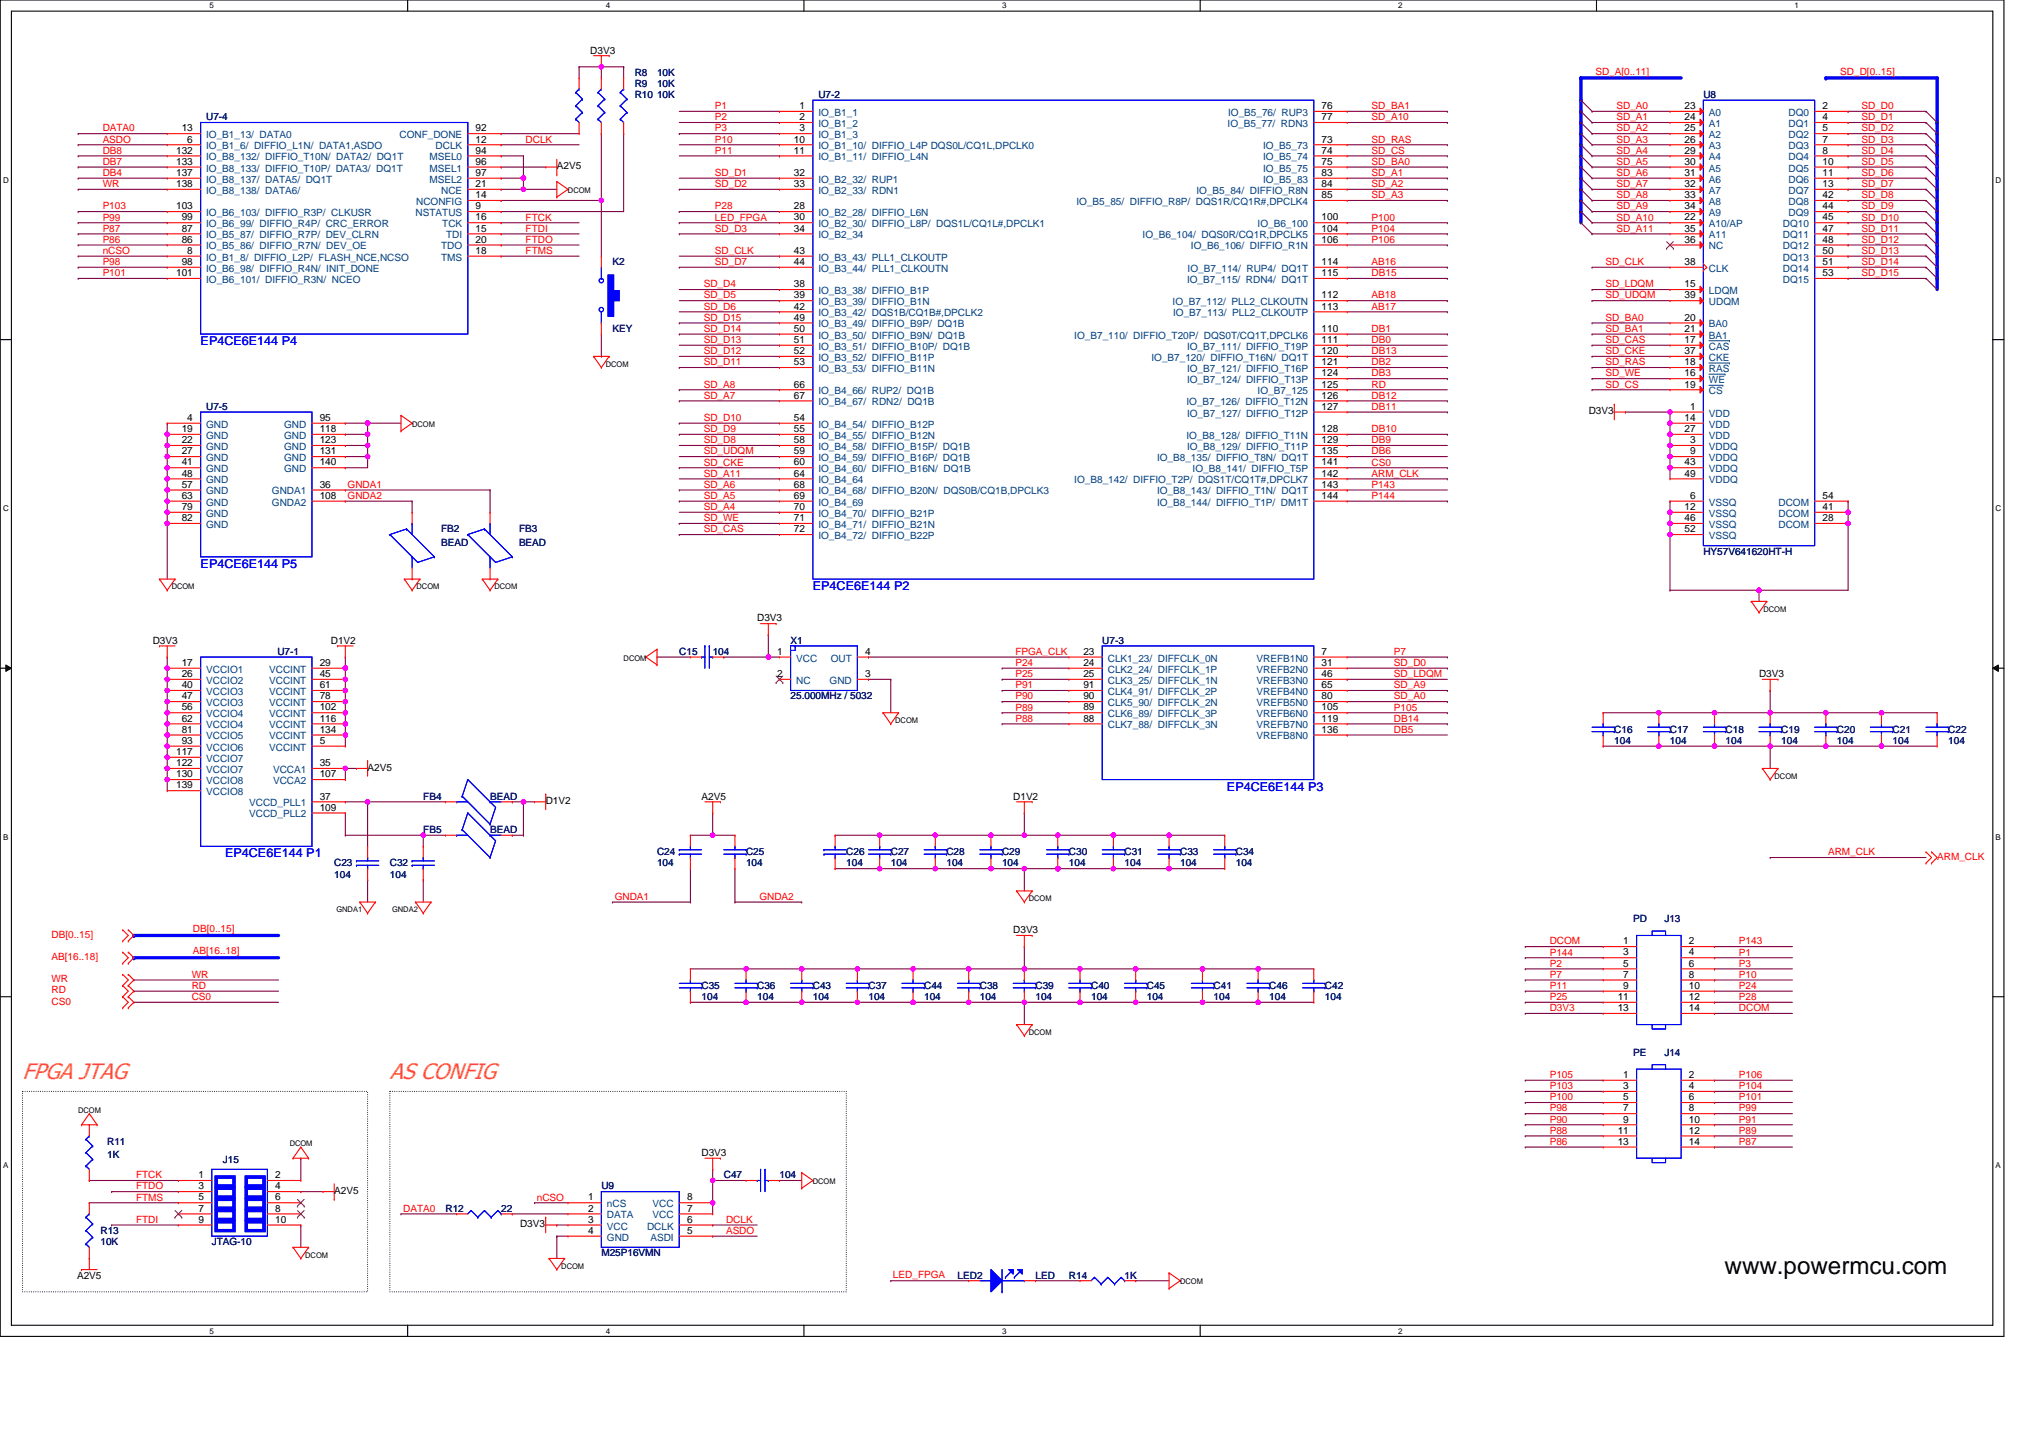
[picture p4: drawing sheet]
<svg xmlns="http://www.w3.org/2000/svg" width="297mm" height="210mm" viewBox="0 0 297 210" stroke-linecap="round" stroke-linejoin="round" font-family="sans-serif">
<defs><g id="words">
<text font-size="3.5" x="251.9" y="186">www.powermcu.com</text>
<g font-size="3.3" fill="#ff8000">
<text x="3.3" y="157.5">FPGA JTAG</text>
<text x="56.9" y="157.5">AS CONFIG</text>
</g>
<g font-size="1.8" fill="#00f">
<text x="29.3" y="50.4">EP4CE6E144 P4</text>
<text x="29.3" y="82.9">EP4CE6E144 P5</text>
<text x="118.7" y="86.1">EP4CE6E144 P2</text>
<text x="179.2" y="115.4">EP4CE6E144 P3</text>
<text x="32.9" y="125.2">EP4CE6E144 P1</text>
</g>
<g font-size="1.5">
<text x="86.2" y="7.8">D3V3</text>
<text x="116.8" y="15.9">1</text>
<text x="116.8" y="17.6">2</text>
<text x="193" y="17.6">77</text>
<text x="193" y="15.9">76</text>
<text x="246" y="15.9">23</text>
<text x="246" y="17.6">24</text>
<text x="266.1" y="15.9">2</text>
<text x="266.1" y="17.6">4</text>
<text x="25.7" y="22.4">132</text>
<text x="26.5" y="19.2">13</text>
<text x="27.4" y="20.8">6</text>
<text x="69.5" y="20.8">12</text>
<text x="69.5" y="22.4">94</text>
<text x="69.5" y="19.2">92</text>
<text x="115.9" y="20.8">10</text>
<text x="115.9" y="22.4">11</text>
<text x="116.8" y="19.2">3</text>
<text x="193" y="20.8">73</text>
<text x="193" y="22.4">74</text>
<text x="246" y="19.2">25</text>
<text x="246" y="20.8">26</text>
<text x="246" y="22.4">29</text>
<text x="266.1" y="19.2">5</text>
<text x="266.1" y="20.8">7</text>
<text x="266.1" y="22.4">8</text>
<text x="25.7" y="24.1">133</text>
<text x="25.7" y="25.7">137</text>
<text x="25.7" y="27.3">138</text>
<text x="69.5" y="24.1">96</text>
<text x="69.5" y="25.7">97</text>
<text x="69.5" y="28.9">14</text>
<text x="69.5" y="27.3">21</text>
<text x="81.3" y="24.7">A2V5</text>
<text x="115.9" y="25.7">32</text>
<text x="115.9" y="27.3">33</text>
<text x="193" y="28.9">85</text>
<text x="193" y="24.1">75</text>
<text x="193" y="25.7">83</text>
<text x="193" y="27.3">84</text>
<text x="246" y="24.1">30</text>
<text x="246" y="25.7">31</text>
<text x="246" y="27.3">32</text>
<text x="246" y="28.9">33</text>
<text x="266.1" y="24.1">10</text>
<text x="266.1" y="25.7">11</text>
<text x="266.1" y="27.3">13</text>
<text x="266.1" y="28.9">42</text>
<text x="25.7" y="30.6">103</text>
<text x="26.5" y="32.2">99</text>
<text x="26.5" y="33.8">87</text>
<text x="26.5" y="35.4">86</text>
<text x="69.5" y="32.2">16</text>
<text x="69.5" y="33.8">15</text>
<text x="69.5" y="30.6">9</text>
<text x="69.5" y="35.4">20</text>
<text x="115.9" y="30.6">28</text>
<text x="115.9" y="32.2">30</text>
<text x="115.9" y="33.8">34</text>
<text x="193" y="33.8">104</text>
<text x="193" y="32.2">100</text>
<text x="193" y="35.4">106</text>
<text x="246" y="32.2">22</text>
<text x="246" y="30.6">34</text>
<text x="246" y="33.8">35</text>
<text x="246" y="35.4">36</text>
<text x="266.1" y="30.6">44</text>
<text x="266.1" y="32.2">45</text>
<text x="266.1" y="33.8">47</text>
<text x="266.1" y="35.4">48</text>
<text x="25.7" y="40.3">101</text>
<text x="26.5" y="38.7">98</text>
<text x="27.4" y="37.1">8</text>
<text x="69.5" y="37.1">18</text>
<text x="115.9" y="37.1">43</text>
<text x="115.9" y="38.7">44</text>
<text x="115.9" y="41.9">38</text>
<text x="193" y="38.7">114</text>
<text x="193" y="40.3">115</text>
<text x="246" y="41.9">15</text>
<text x="246" y="38.7">38</text>
<text x="266.1" y="37.1">50</text>
<text x="266.1" y="38.7">51</text>
<text x="266.1" y="40.3">53</text>
<text x="115.9" y="43.6">39</text>
<text x="115.9" y="45.2">42</text>
<text x="115.9" y="46.8">49</text>
<text x="193" y="43.6">112</text>
<text x="193" y="45.2">113</text>
<text x="246" y="46.8">20</text>
<text x="246" y="43.6">39</text>
<text x="115.9" y="48.4">50</text>
<text x="115.9" y="50.1">51</text>
<text x="115.9" y="51.7">52</text>
<text x="115.9" y="53.3">53</text>
<text x="193" y="48.4">110</text>
<text x="193" y="50.1">111</text>
<text x="193" y="53.3">121</text>
<text x="193" y="51.7">120</text>
<text x="246" y="50.1">17</text>
<text x="246" y="53.3">18</text>
<text x="246" y="48.4">21</text>
<text x="246" y="51.7">37</text>
<text x="115.9" y="56.6">66</text>
<text x="115.9" y="58.2">67</text>
<text x="193" y="54.9">124</text>
<text x="193" y="58.2">126</text>
<text x="193" y="59.8">127</text>
<text x="193" y="56.6">125</text>
<text x="246" y="54.9">16</text>
<text x="246" y="56.6">19</text>
<text x="246.8" y="59.8">1</text>
<text x="26.5" y="63.1">19</text>
<text x="26.5" y="64.7">22</text>
<text x="27.4" y="61.4">4</text>
<text x="46.7" y="61.4">95</text>
<text x="46.7" y="63.1">118</text>
<text x="46.7" y="64.7">123</text>
<text x="115.9" y="61.4">54</text>
<text x="115.9" y="63.1">55</text>
<text x="115.9" y="64.7">58</text>
<text x="193" y="63.1">128</text>
<text x="193" y="64.7">129</text>
<text x="232" y="60.5">D3V3</text>
<text x="246" y="61.4">14</text>
<text x="246" y="63.1">27</text>
<text x="246.8" y="64.7">3</text>
<text x="26.5" y="66.3">27</text>
<text x="26.5" y="67.9">41</text>
<text x="26.5" y="69.6">48</text>
<text x="26.5" y="71.2">57</text>
<text x="46.7" y="71.2">36</text>
<text x="46.7" y="66.3">131</text>
<text x="46.7" y="67.9">140</text>
<text x="115.9" y="66.3">59</text>
<text x="115.9" y="67.9">60</text>
<text x="115.9" y="69.6">64</text>
<text x="115.9" y="71.2">68</text>
<text x="193" y="67.9">141</text>
<text x="193" y="69.6">142</text>
<text x="193" y="66.3">135</text>
<text x="193" y="71.2">143</text>
<text x="246" y="67.9">43</text>
<text x="246" y="69.6">49</text>
<text x="246.8" y="66.3">9</text>
<text x="26.5" y="72.8">63</text>
<text x="26.5" y="74.4">79</text>
<text x="26.5" y="76.1">82</text>
<text x="46.7" y="72.8">108</text>
<text x="115.9" y="72.8">69</text>
<text x="115.9" y="74.4">70</text>
<text x="115.9" y="76.1">71</text>
<text x="115.9" y="77.7">72</text>
<text x="193" y="72.8">144</text>
<text x="246" y="74.4">12</text>
<text x="246" y="76.1">46</text>
<text x="246" y="77.7">52</text>
<text x="246.8" y="72.8">6</text>
<text x="266.1" y="76.1">28</text>
<text x="266.1" y="74.4">41</text>
<text x="266.1" y="72.8">54</text>
<text x="22.3" y="94">D3V3</text>
<text x="48.3" y="94">D1V2</text>
<text x="110.6" y="90.7">D3V3</text>
<text x="113.5" y="95.6">1</text>
<text x="126.3" y="95.6">4</text>
<text x="158.2" y="95.6">23</text>
<text x="193" y="95.6">7</text>
<text x="26.5" y="97.2">17</text>
<text x="26.5" y="98.8">26</text>
<text x="26.5" y="100.5">40</text>
<text x="46.7" y="97.2">29</text>
<text x="46.7" y="98.8">45</text>
<text x="46.7" y="100.5">61</text>
<text x="113.5" y="98.8">2</text>
<text x="126.3" y="98.8">3</text>
<text x="158.2" y="97.2">24</text>
<text x="158.2" y="98.8">25</text>
<text x="158.2" y="100.5">91</text>
<text x="193" y="97.2">31</text>
<text x="193" y="98.8">46</text>
<text x="193" y="100.5">65</text>
<text x="256.9" y="98.8">D3V3</text>
<text x="26.5" y="102.1">47</text>
<text x="26.5" y="103.7">56</text>
<text x="26.5" y="105.3">62</text>
<text x="26.5" y="107">81</text>
<text x="46.7" y="102.1">78</text>
<text x="46.7" y="103.7">102</text>
<text x="46.7" y="105.3">116</text>
<text x="46.7" y="107">134</text>
<text x="158.2" y="102.1">90</text>
<text x="158.2" y="103.7">89</text>
<text x="158.2" y="105.3">88</text>
<text x="193" y="102.1">80</text>
<text x="193" y="103.7">105</text>
<text x="193" y="105.3">119</text>
<text x="193" y="107">136</text>
<text x="25.7" y="110.2">117</text>
<text x="25.7" y="111.8">122</text>
<text x="25.7" y="113.5">130</text>
<text x="26.5" y="108.6">93</text>
<text x="46.7" y="111.8">35</text>
<text x="46.7" y="113.5">107</text>
<text x="46.7" y="108.6">5</text>
<text x="53.7" y="112.5">A2V5</text>
<text x="25.7" y="115.1">139</text>
<text x="46.7" y="116.7">37</text>
<text x="46.7" y="118.3">109</text>
<text x="79.7" y="117.4">D1V2</text>
<text x="102.5" y="116.7">A2V5</text>
<text x="148" y="116.7">D1V2</text>
<text x="148" y="136.2">D3V3</text>
<text x="237.1" y="137.8">1</text>
<text x="246.6" y="137.8">2</text>
<text x="237.1" y="139.5">3</text>
<text x="237.1" y="141.1">5</text>
<text x="237.1" y="142.7">7</text>
<text x="246.6" y="139.5">4</text>
<text x="246.6" y="141.1">6</text>
<text x="246.6" y="142.7">8</text>
<text x="236.2" y="146">11</text>
<text x="236.2" y="147.6">13</text>
<text x="237.1" y="144.3">9</text>
<text x="246.6" y="144.3">10</text>
<text x="246.6" y="146">12</text>
<text x="246.6" y="147.6">14</text>
<text x="237.1" y="157.4">1</text>
<text x="237.1" y="159">3</text>
<text x="237.1" y="160.6">5</text>
<text x="246.6" y="157.4">2</text>
<text x="246.6" y="159">4</text>
<text x="246.6" y="160.6">6</text>
<text x="236.2" y="165.5">11</text>
<text x="236.2" y="167.1">13</text>
<text x="237.1" y="162.2">7</text>
<text x="237.1" y="163.9">9</text>
<text x="246.6" y="162.2">8</text>
<text x="246.6" y="163.9">10</text>
<text x="246.6" y="165.5">12</text>
<text x="246.6" y="167.1">14</text>
<text x="29" y="172">1</text>
<text x="29" y="173.6">3</text>
<text x="40.2" y="172">2</text>
<text x="40.2" y="173.6">4</text>
<text x="102.5" y="168.7">D3V3</text>
<text x="29" y="175.2">5</text>
<text x="29" y="176.9">7</text>
<text x="29" y="178.5">9</text>
<text x="40.2" y="175.2">6</text>
<text x="40.2" y="176.9">8</text>
<text x="40.2" y="178.5">10</text>
<text x="48.8" y="174.3">A2V5</text>
<text x="76" y="179.1">D3V3</text>
<text x="85.9" y="175.2">1</text>
<text x="85.9" y="176.9">2</text>
<text x="85.9" y="178.5">3</text>
<text x="100.3" y="176.9">7</text>
<text x="100.3" y="175.2">8</text>
<text x="100.3" y="178.5">6</text>
<text x="85.9" y="180.1">4</text>
<text x="100.3" y="180.1">5</text>
<text x="11.3" y="186.6">A2V5</text>
</g>
<g font-size="1.5" fill="#000080">
<text x="92.7" y="11.1">R8</text>
<text x="95.9" y="11.1">10K</text>
<text x="30.1" y="17.6">U7-4</text>
<text x="92.7" y="14.3">R10 10K</text>
<text x="92.7" y="12.7">R9</text>
<text x="95.9" y="12.7">10K</text>
<text x="119.5" y="14.3">U7-2</text>
<text x="248.8" y="14.3">U8</text>
<text x="89.4" y="38.7">K2</text>
<text x="89.4" y="48.5">KEY</text>
<text x="30.1" y="59.8">U7-5</text>
<text x="64.4" y="77.7">FB2</text>
<text x="75.8" y="77.7">FB3</text>
<text x="64.4" y="79.7">BEAD</text>
<text x="75.8" y="79.7">BEAD</text>
<text x="248.8" y="81">HY57V641620HT-H</text>
<text x="40.5" y="95.6">U7-1</text>
<text x="99.2" y="95.6">C15</text>
<text x="104.1" y="95.6">104</text>
<text x="115.5" y="94">X1</text>
<text x="161" y="94">U7-3</text>
<text x="115.5" y="102.1">25.000MHz / 5032</text>
<text x="235.8" y="107">C16</text>
<text x="243.9" y="107">C17</text>
<text x="252" y="107">C18</text>
<text x="260.1" y="107">C19</text>
<text x="268.3" y="107">C20</text>
<text x="276.4" y="107">C21</text>
<text x="284.5" y="107">C22</text>
<text x="235.8" y="108.6">104</text>
<text x="243.9" y="108.6">104</text>
<text x="252" y="108.6">104</text>
<text x="260.1" y="108.6">104</text>
<text x="268.3" y="108.6">104</text>
<text x="276.4" y="108.6">104</text>
<text x="284.5" y="108.6">104</text>
<text x="61.8" y="116.7">FB4</text>
<text x="71.6" y="116.7">BEAD</text>
<text x="61.8" y="121.6">FB5</text>
<text x="71.6" y="121.6">BEAD</text>
<text x="95.9" y="124.9">C24</text>
<text x="109" y="124.9">C25</text>
<text x="123.6" y="124.9">C26</text>
<text x="130.1" y="124.9">C27</text>
<text x="138.2" y="124.9">C28</text>
<text x="146.3" y="124.9">C29</text>
<text x="156.1" y="124.9">C30</text>
<text x="164.2" y="124.9">C31</text>
<text x="172.4" y="124.9">C33</text>
<text x="180.5" y="124.9">C34</text>
<text x="48.8" y="126.5">C23</text>
<text x="48.8" y="128.1">104</text>
<text x="56.9" y="126.5">C32</text>
<text x="56.9" y="128.1">104</text>
<text x="95.9" y="126.5">104</text>
<text x="109" y="126.5">104</text>
<text x="123.6" y="126.5">104</text>
<text x="130.1" y="126.5">104</text>
<text x="138.2" y="126.5">104</text>
<text x="146.3" y="126.5">104</text>
<text x="156.1" y="126.5">104</text>
<text x="164.2" y="126.5">104</text>
<text x="172.4" y="126.5">104</text>
<text x="180.5" y="126.5">104</text>
<text x="238.5" y="134.6">PD</text>
<text x="243.1" y="134.6">J13</text>
<text x="102.5" y="144.4">C35</text>
<text x="102.5" y="146">104</text>
<text x="110.6" y="144.4">C36</text>
<text x="110.6" y="146">104</text>
<text x="118.7" y="144.4">C43</text>
<text x="118.7" y="146">104</text>
<text x="126.8" y="144.4">C37</text>
<text x="126.8" y="146">104</text>
<text x="135" y="144.4">C44</text>
<text x="135" y="146">104</text>
<text x="143.1" y="144.4">C38</text>
<text x="143.1" y="146">104</text>
<text x="151.2" y="144.4">C39</text>
<text x="151.2" y="146">104</text>
<text x="159.3" y="144.4">C40</text>
<text x="159.3" y="146">104</text>
<text x="167.5" y="144.4">C45</text>
<text x="167.5" y="146">104</text>
<text x="177.2" y="144.4">C41</text>
<text x="177.2" y="146">104</text>
<text x="185.4" y="144.4">C46</text>
<text x="185.4" y="146">104</text>
<text x="193.5" y="144.4">C42</text>
<text x="193.5" y="146">104</text>
<text x="238.5" y="154.1">PE</text>
<text x="243.1" y="154.1">J14</text>
<text x="15.6" y="167.1">R11</text>
<text x="15.6" y="169.1">1K</text>
<text x="32.6" y="169.7">J15</text>
<text x="87.8" y="173.6">U9</text>
<text x="105.7" y="172">C47</text>
<text x="113.8" y="172">104</text>
<text x="65.1" y="176.9">R12</text>
<text x="73.2" y="176.9">22</text>
<text x="14.7" y="180.1">R13</text>
<text x="14.7" y="181.7">10K</text>
<text x="30.9" y="181.7">JTAG-10</text>
<text x="87.8" y="183.4">M25P16VMN</text>
<text x="139.8" y="186.6">LED2</text>
<text x="151.2" y="186.6">LED</text>
<text x="156.1" y="186.6">R14</text>
<text x="164.2" y="186.6">1K</text>
</g>
<g font-size="1.5" fill="#f00">
<text x="233" y="10.9">SD_A[0..11]</text>
<text x="268.8" y="10.9">SD_D[0..15]</text>
<text x="104.4" y="15.9">P1</text>
<text x="104.4" y="17.6">P2</text>
<text x="200.3" y="17.6">SD_A10</text>
<text x="200.3" y="15.9">SD_BA1</text>
<text x="236.1" y="15.9">SD_A0</text>
<text x="236.1" y="17.6">SD_A1</text>
<text x="271.8" y="15.9">SD_D0</text>
<text x="271.8" y="17.6">SD_D1</text>
<text x="15" y="19.2">DATA0</text>
<text x="15" y="20.8">ASDO</text>
<text x="15" y="22.4">DB8</text>
<text x="76.8" y="20.8">DCLK</text>
<text x="104.4" y="20.8">P10</text>
<text x="104.4" y="22.4">P11</text>
<text x="104.4" y="19.2">P3</text>
<text x="200.3" y="20.8">SD_RAS</text>
<text x="200.3" y="22.4">SD_CS</text>
<text x="236.1" y="19.2">SD_A2</text>
<text x="236.1" y="20.8">SD_A3</text>
<text x="236.1" y="22.4">SD_A4</text>
<text x="271.8" y="19.2">SD_D2</text>
<text x="271.8" y="20.8">SD_D3</text>
<text x="271.8" y="22.4">SD_D4</text>
<text x="15" y="24.1">DB7</text>
<text x="15" y="27.3">WR</text>
<text x="15" y="25.7">DB4</text>
<text x="104.4" y="25.7">SD_D1</text>
<text x="104.4" y="27.3">SD_D2</text>
<text x="200.3" y="24.1">SD_BA0</text>
<text x="200.3" y="25.7">SD_A1</text>
<text x="200.3" y="27.3">SD_A2</text>
<text x="200.3" y="28.9">SD_A3</text>
<text x="236.1" y="24.1">SD_A5</text>
<text x="236.1" y="25.7">SD_A6</text>
<text x="236.1" y="27.3">SD_A7</text>
<text x="236.1" y="28.9">SD_A8</text>
<text x="271.8" y="24.1">SD_D5</text>
<text x="271.8" y="25.7">SD_D6</text>
<text x="271.8" y="27.3">SD_D7</text>
<text x="271.8" y="28.9">SD_D8</text>
<text x="15" y="30.6">P103</text>
<text x="15" y="35.4">P86</text>
<text x="15" y="33.8">P87</text>
<text x="15" y="32.2">P99</text>
<text x="76.8" y="32.2">FTCK</text>
<text x="76.8" y="33.8">FTDI</text>
<text x="76.8" y="35.4">FTDO</text>
<text x="104.4" y="33.8">SD_D3</text>
<text x="104.4" y="32.2">LED_FPGA</text>
<text x="104.4" y="30.6">P28</text>
<text x="200.3" y="33.8">P104</text>
<text x="200.3" y="35.4">P106</text>
<text x="200.3" y="32.2">P100</text>
<text x="236.1" y="30.6">SD_A9</text>
<text x="236.1" y="32.2">SD_A10</text>
<text x="236.1" y="33.8">SD_A11</text>
<text x="271.8" y="30.6">SD_D9</text>
<text x="271.8" y="32.2">SD_D10</text>
<text x="271.8" y="33.8">SD_D11</text>
<text x="271.8" y="35.4">SD_D12</text>
<text x="15" y="37.1">nCSO</text>
<text x="15" y="40.3">P101</text>
<text x="15" y="38.7">P98</text>
<text x="76.8" y="37.1">FTMS</text>
<text x="102.8" y="41.9">SD_D4</text>
<text x="104.4" y="37.1">SD_CLK</text>
<text x="104.4" y="38.7">SD_D7</text>
<text x="200.3" y="38.7">AB16</text>
<text x="200.3" y="40.3">DB15</text>
<text x="234.4" y="38.7">SD_CLK</text>
<text x="234.4" y="41.9">SD_LDQM</text>
<text x="271.8" y="37.1">SD_D13</text>
<text x="271.8" y="38.7">SD_D14</text>
<text x="271.8" y="40.3">SD_D15</text>
<text x="102.8" y="43.6">SD_D5</text>
<text x="102.8" y="45.2">SD_D6</text>
<text x="102.8" y="46.8">SD_D15</text>
<text x="200.3" y="43.6">AB18</text>
<text x="200.3" y="45.2">AB17</text>
<text x="234.4" y="46.8">SD_BA0</text>
<text x="234.4" y="43.6">SD_UDQM</text>
<text x="102.8" y="50.1">SD_D13</text>
<text x="102.8" y="51.7">SD_D12</text>
<text x="102.8" y="53.3">SD_D11</text>
<text x="102.8" y="48.4">SD_D14</text>
<text x="200.3" y="48.4">DB1</text>
<text x="200.3" y="50.1">DB0</text>
<text x="200.3" y="51.7">DB13</text>
<text x="200.3" y="53.3">DB2</text>
<text x="234.4" y="48.4">SD_BA1</text>
<text x="234.4" y="50.1">SD_CAS</text>
<text x="234.4" y="51.7">SD_CKE</text>
<text x="234.4" y="53.3">SD_RAS</text>
<text x="102.8" y="58.2">SD_A7</text>
<text x="102.8" y="56.6">SD_A8</text>
<text x="200.3" y="54.9">DB3</text>
<text x="200.3" y="58.2">DB12</text>
<text x="200.3" y="59.8">DB11</text>
<text x="200.3" y="56.6">RD</text>
<text x="234.4" y="54.9">SD_WE</text>
<text x="234.4" y="56.6">SD_CS</text>
<text x="102.8" y="64.7">SD_D8</text>
<text x="102.8" y="61.4">SD_D10</text>
<text x="102.8" y="63.1">SD_D9</text>
<text x="200.3" y="63.1">DB10</text>
<text x="200.3" y="64.7">DB9</text>
<text x="50.8" y="71.2">GNDA1</text>
<text x="102.8" y="66.3">SD_UDQM</text>
<text x="102.8" y="69.6">SD_A11</text>
<text x="102.8" y="68">SD_CKE</text>
<text x="102.8" y="71.2">SD_A6</text>
<text x="200.3" y="66.3">DB6</text>
<text x="200.3" y="68">CS0</text>
<text x="200.3" y="69.6">ARM_CLK</text>
<text x="200.3" y="71.2">P143</text>
<text x="50.8" y="72.8">GNDA2</text>
<text x="102.8" y="74.5">SD_A4</text>
<text x="102.8" y="72.8">SD_A5</text>
<text x="102.8" y="76.1">SD_WE</text>
<text x="102.8" y="77.7">SD_CAS</text>
<text x="200.3" y="72.8">P144</text>
<text x="148.3" y="95.6">FPGA_CLK</text>
<text x="203.6" y="95.6">P7</text>
<text x="148.3" y="97.2">P24</text>
<text x="148.3" y="98.8">P25</text>
<text x="148.3" y="100.5">P91</text>
<text x="203.6" y="97.2">SD_D0</text>
<text x="203.6" y="98.8">SD_LDQM</text>
<text x="203.6" y="100.5">SD_A9</text>
<text x="148.3" y="105.3">P88</text>
<text x="148.3" y="103.7">P89</text>
<text x="148.3" y="102.1">P90</text>
<text x="203.6" y="103.7">P105</text>
<text x="203.6" y="105.3">DB14</text>
<text x="203.6" y="107">DB5</text>
<text x="203.6" y="102.1">SD_A0</text>
<text x="267" y="124.8">ARM_CLK</text>
<text x="282.9" y="125.5">ARM_CLK</text>
<text x="89.8" y="131.3">GNDA1</text>
<text x="110.9" y="131.3">GNDA2</text>
<text x="7.5" y="136.9">DB[0..15]</text>
<text x="28.2" y="136.1">DB[0..15]</text>
<text x="226.3" y="137.9">DCOM</text>
<text x="254" y="137.9">P143</text>
<text x="7.5" y="140.1">AB[16..18]</text>
<text x="7.5" y="143.4">WR</text>
<text x="28" y="142.7">WR</text>
<text x="28.2" y="139.3">AB[16..18]</text>
<text x="226.3" y="139.5">P144</text>
<text x="226.3" y="141.1">P2</text>
<text x="226.3" y="142.7">P7</text>
<text x="254" y="139.5">P1</text>
<text x="254" y="141.1">P3</text>
<text x="254" y="142.7">P10</text>
<text x="7.5" y="145">RD</text>
<text x="7.5" y="146.6">CS0</text>
<text x="28" y="144.4">RD</text>
<text x="28" y="146">CS0</text>
<text x="226.3" y="144.4">P11</text>
<text x="226.3" y="146">P25</text>
<text x="226.3" y="147.6">D3V3</text>
<text x="254" y="144.4">P24</text>
<text x="254" y="146">P28</text>
<text x="254" y="147.6">DCOM</text>
<text x="226.3" y="157.4">P105</text>
<text x="226.3" y="159">P103</text>
<text x="226.3" y="160.6">P100</text>
<text x="254" y="157.4">P106</text>
<text x="254" y="159">P104</text>
<text x="254" y="160.6">P101</text>
<text x="226.3" y="162.2">P98</text>
<text x="226.3" y="163.9">P90</text>
<text x="226.3" y="165.5">P88</text>
<text x="226.3" y="167.1">P86</text>
<text x="254" y="162.2">P99</text>
<text x="254" y="163.9">P91</text>
<text x="254" y="165.5">P89</text>
<text x="254" y="167.1">P87</text>
<text x="19.9" y="172">FTCK</text>
<text x="19.9" y="173.6">FTDO</text>
<text x="19.9" y="178.5">FTDI</text>
<text x="19.9" y="175.2">FTMS</text>
<text x="58.9" y="176.9">DATA0</text>
<text x="78.4" y="175.2">nCSO</text>
<text x="106" y="178.5">DCLK</text>
<text x="106" y="180.1">ASDO</text>
<text x="130.4" y="186.6">LED_FPGA</text>
</g>
<g font-size="1.5" fill="#004080">
<text x="119.5" y="16.9">IO_B1_1</text>
<text x="179.4" y="16.9">IO_B5_76/ RUP3</text>
<text x="249.6" y="16.9">A0</text>
<text x="261.2" y="16.9">DQ0</text>
<text x="30.1" y="20.2">IO_B1_13/ DATA0</text>
<text x="30.1" y="21.8">IO_B1_6/ DIFFIO_L1N/ DATA1,ASDO</text>
<text x="30.1" y="23.4">IO_B8_132/ DIFFIO_T10N/ DATA2/ DQ1T</text>
<text x="58.3" y="20.2">CONF_DONE</text>
<text x="62.7" y="23.4">MSEL0</text>
<text x="63.6" y="21.8">DCLK</text>
<text x="119.5" y="18.5">IO_B1_2</text>
<text x="119.5" y="20.2">IO_B1_3</text>
<text x="119.5" y="21.8">IO_B1_10/ DIFFIO_L4P DQS0L/CQ1L,DPCLK0</text>
<text x="119.5" y="23.4">IO_B1_11/ DIFFIO_L4N</text>
<text x="179.3" y="18.5">IO_B5_77/ RDN3</text>
<text x="184.5" y="21.8">IO_B5_73</text>
<text x="184.5" y="23.4">IO_B5_74</text>
<text x="249.6" y="18.5">A1</text>
<text x="249.6" y="20.2">A2</text>
<text x="249.6" y="21.8">A3</text>
<text x="249.6" y="23.4">A4</text>
<text x="261.2" y="18.5">DQ1</text>
<text x="261.2" y="20.2">DQ2</text>
<text x="261.2" y="21.8">DQ3</text>
<text x="261.2" y="23.4">DQ4</text>
<text x="30.1" y="25">IO_B8_133/ DIFFIO_T10P/ DATA3/ DQ1T</text>
<text x="30.1" y="26.7">IO_B8_137/ DATA5/ DQ1T</text>
<text x="30.1" y="28.3">IO_B8_138/ DATA6/</text>
<text x="60.8" y="29.9">NCONFIG</text>
<text x="62.7" y="25">MSEL1</text>
<text x="62.7" y="26.7">MSEL2</text>
<text x="64.4" y="28.3">NCE</text>
<text x="119.5" y="26.7">IO_B2_32/ RUP1</text>
<text x="119.5" y="28.3">IO_B2_33/ RDN1</text>
<text x="157.2" y="29.9">IO_B5_85/ DIFFIO_R8P/ DQS1R/CQ1R#,DPCLK4</text>
<text x="174.7" y="28.3">IO_B5_84/ DIFFIO_R8N</text>
<text x="184.5" y="25">IO_B5_75</text>
<text x="184.5" y="26.7">IO_B5_83</text>
<text x="249.6" y="25">A5</text>
<text x="249.6" y="26.7">A6</text>
<text x="249.6" y="28.3">A7</text>
<text x="249.6" y="29.9">A8</text>
<text x="261.2" y="25">DQ5</text>
<text x="261.2" y="26.7">DQ6</text>
<text x="261.2" y="28.3">DQ7</text>
<text x="261.2" y="29.9">DQ8</text>
<text x="30.1" y="31.5">IO_B6_103/ DIFFIO_R3P/ CLKUSR</text>
<text x="30.1" y="33.2">IO_B6_99/ DIFFIO_R4P/ CRC_ERROR</text>
<text x="30.1" y="34.8">IO_B5_87/ DIFFIO_R7P/ DEV_CLRN</text>
<text x="60.7" y="31.5">NSTATUS</text>
<text x="64.6" y="33.2">TCK</text>
<text x="65.2" y="34.8">TDI</text>
<text x="119.5" y="31.5">IO_B2_28/ DIFFIO_L6N</text>
<text x="119.5" y="33.2">IO_B2_30/ DIFFIO_L8P/ DQS1L/CQ1L#,DPCLK1</text>
<text x="119.5" y="34.8">IO_B2_34</text>
<text x="166.9" y="34.8">IO_B6_104/ DQS0R/CQ1R,DPCLK5</text>
<text x="183.7" y="33.2">IO_B6_100</text>
<text x="249.6" y="33.2">A10/AP</text>
<text x="249.6" y="31.5">A9</text>
<text x="249.6" y="34.8">A11</text>
<text x="260.4" y="33.2">DQ10</text>
<text x="260.4" y="34.8">DQ11</text>
<text x="261.2" y="31.5">DQ9</text>
<text x="30.1" y="36.4">IO_B5_86/ DIFFIO_R7N/ DEV_OE</text>
<text x="30.1" y="38">IO_B1_8/ DIFFIO_L2P/ FLASH_NCE,NCSO</text>
<text x="30.1" y="39.7">IO_B6_98/ DIFFIO_R4N/ INIT_DONE</text>
<text x="30.1" y="41.3">IO_B6_101/ DIFFIO_R3N/ NCEO</text>
<text x="64.4" y="36.4">TDO</text>
<text x="64.4" y="38">TMS</text>
<text x="119.5" y="38">IO_B3_43/ PLL1_CLKOUTP</text>
<text x="119.5" y="39.7">IO_B3_44/ PLL1_CLKOUTN</text>
<text x="173.3" y="41.3">IO_B7_115/ RDN4/ DQ1T</text>
<text x="173.4" y="39.7">IO_B7_114/ RUP4/ DQ1T</text>
<text x="173.9" y="36.4">IO_B6_106/ DIFFIO_R1N</text>
<text x="249.6" y="36.4">NC</text>
<text x="249.6" y="39.7">CLK</text>
<text x="260.4" y="36.4">DQ12</text>
<text x="260.4" y="38">DQ13</text>
<text x="260.4" y="39.7">DQ14</text>
<text x="260.4" y="41.3">DQ15</text>
<text x="119.5" y="42.9">IO_B3_38/ DIFFIO_B1P</text>
<text x="119.5" y="44.5">IO_B3_39/ DIFFIO_B1N</text>
<text x="119.5" y="46.2">IO_B3_42/ DQS1B/CQ1B#,DPCLK2</text>
<text x="119.5" y="47.8">IO_B3_49/ DIFFIO_B9P/ DQ1B</text>
<text x="171.2" y="44.5">IO_B7_112/ PLL2_CLKOUTN</text>
<text x="171.3" y="46.2">IO_B7_113/ PLL2_CLKOUTP</text>
<text x="249.6" y="42.9">LDQM</text>
<text x="249.6" y="47.8">BA0</text>
<text x="249.6" y="44.5">UDQM</text>
<text x="119.5" y="49.4">IO_B3_50/ DIFFIO_B9N/ DQ1B</text>
<text x="119.5" y="51">IO_B3_51/ DIFFIO_B10P/ DQ1B</text>
<text x="119.5" y="52.7">IO_B3_52/ DIFFIO_B11P</text>
<text x="156.9" y="49.4">IO_B7_110/ DIFFIO_T20P/ DQS0T/CQ1T,DPCLK6</text>
<text x="168.2" y="52.7">IO_B7_120/ DIFFIO_T16N/ DQ1T</text>
<text x="173.4" y="51">IO_B7_111/ DIFFIO_T19P</text>
<text x="249.6" y="51">CAS</text>
<text x="249.6" y="49.4">BA1</text>
<text x="249.6" y="52.7">CKE</text>
<text x="119.5" y="54.3">IO_B3_53/ DIFFIO_B11N</text>
<text x="119.5" y="57.6">IO_B4_66/ RUP2/ DQ1B</text>
<text x="119.5" y="59.2">IO_B4_67/ RDN2/ DQ1B</text>
<text x="173.3" y="59.2">IO_B7_126/ DIFFIO_T12N</text>
<text x="173.4" y="54.3">IO_B7_121/ DIFFIO_T16P</text>
<text x="173.4" y="55.9">IO_B7_124/ DIFFIO_T13P</text>
<text x="183.7" y="57.6">IO_B7_125</text>
<text x="249.6" y="55.9">WE</text>
<text x="249.6" y="54.3">RAS</text>
<text x="249.6" y="57.6">CS</text>
<text x="30.1" y="62.4">GND</text>
<text x="30.1" y="64.1">GND</text>
<text x="30.1" y="65.7">GND</text>
<text x="41.5" y="62.4">GND</text>
<text x="41.5" y="64.1">GND</text>
<text x="41.5" y="65.7">GND</text>
<text x="119.5" y="62.4">IO_B4_54/ DIFFIO_B12P</text>
<text x="119.5" y="64.1">IO_B4_55/ DIFFIO_B12N</text>
<text x="119.5" y="65.7">IO_B4_58/ DIFFIO_B15P/ DQ1B</text>
<text x="173.3" y="64.1">IO_B8_128/ DIFFIO_T11N</text>
<text x="173.4" y="60.8">IO_B7_127/ DIFFIO_T12P</text>
<text x="173.4" y="65.7">IO_B8_129/ DIFFIO_T11P</text>
<text x="249.6" y="60.8">VDD</text>
<text x="249.6" y="65.7">VDDQ</text>
<text x="249.6" y="62.4">VDD</text>
<text x="249.6" y="64.1">VDD</text>
<text x="30.1" y="67.3">GND</text>
<text x="30.1" y="68.9">GND</text>
<text x="30.1" y="70.6">GND</text>
<text x="41.5" y="67.3">GND</text>
<text x="41.5" y="68.9">GND</text>
<text x="119.5" y="67.3">IO_B4_59/ DIFFIO_B16P/ DQ1B</text>
<text x="119.5" y="68.9">IO_B4_60/ DIFFIO_B16N/ DQ1B</text>
<text x="119.5" y="70.6">IO_B4_64</text>
<text x="156.9" y="70.6">IO_B8_142/ DIFFIO_T2P/ DQS1T/CQ1T#,DPCLK7</text>
<text x="169" y="67.3">IO_B8_135/ DIFFIO_T8N/ DQ1T</text>
<text x="174.2" y="68.9">IO_B8_141/ DIFFIO_T5P</text>
<text x="249.6" y="67.3">VDDQ</text>
<text x="249.6" y="68.9">VDDQ</text>
<text x="249.6" y="70.6">VDDQ</text>
<text x="30.1" y="72.2">GND</text>
<text x="30.1" y="73.8">GND</text>
<text x="30.1" y="75.4">GND</text>
<text x="30.1" y="77.1">GND</text>
<text x="39.7" y="72.2">GNDA1</text>
<text x="39.7" y="73.8">GNDA2</text>
<text x="119.5" y="72.2">IO_B4_68/ DIFFIO_B20N/ DQS0B/CQ1B,DPCLK3</text>
<text x="119.5" y="73.8">IO_B4_69</text>
<text x="119.5" y="75.4">IO_B4_70/ DIFFIO_B21P</text>
<text x="119.5" y="77.1">IO_B4_71/ DIFFIO_B21N</text>
<text x="169" y="72.2">IO_B8_143/ DIFFIO_T1N/ DQ1T</text>
<text x="169" y="73.8">IO_B8_144/ DIFFIO_T1P/ DM1T</text>
<text x="249.6" y="73.8">VSSQ</text>
<text x="249.6" y="75.4">VSSQ</text>
<text x="249.6" y="77.1">VSSQ</text>
<text x="259.7" y="77.1">DCOM</text>
<text x="259.7" y="75.4">DCOM</text>
<text x="259.7" y="73.8">DCOM</text>
<text x="119.5" y="78.7">IO_B4_72/ DIFFIO_B22P</text>
<text x="249.6" y="78.7">VSSQ</text>
<text x="30.1" y="98.2">VCCIO1</text>
<text x="30.1" y="99.8">VCCIO2</text>
<text x="30.1" y="101.4">VCCIO3</text>
<text x="39.3" y="98.2">VCCINT</text>
<text x="39.3" y="99.8">VCCINT</text>
<text x="39.3" y="101.4">VCCINT</text>
<text x="116.3" y="96.6">VCC</text>
<text x="116.3" y="99.8">NC</text>
<text x="121.2" y="99.8">GND</text>
<text x="121.3" y="96.6">OUT</text>
<text x="161.8" y="96.6">CLK1_23/ DIFFCLK_0N</text>
<text x="161.8" y="98.2">CLK2_24/ DIFFCLK_1P</text>
<text x="161.8" y="99.8">CLK3_25/ DIFFCLK_1N</text>
<text x="161.8" y="101.4">CLK4_91/ DIFFCLK_2P</text>
<text x="183.5" y="96.6">VREFB1N0</text>
<text x="183.5" y="98.2">VREFB2N0</text>
<text x="183.5" y="99.8">VREFB3N0</text>
<text x="183.5" y="101.4">VREFB4N0</text>
<text x="30.1" y="103.1">VCCIO3</text>
<text x="30.1" y="104.7">VCCIO4</text>
<text x="30.1" y="106.3">VCCIO4</text>
<text x="30.1" y="107.9">VCCIO5</text>
<text x="39.3" y="103.1">VCCINT</text>
<text x="39.3" y="104.7">VCCINT</text>
<text x="39.3" y="106.3">VCCINT</text>
<text x="39.3" y="107.9">VCCINT</text>
<text x="161.8" y="103.1">CLK5_90/ DIFFCLK_2N</text>
<text x="161.8" y="104.7">CLK6_89/ DIFFCLK_3P</text>
<text x="161.8" y="106.3">CLK7_88/ DIFFCLK_3N</text>
<text x="183.5" y="103.1">VREFB5N0</text>
<text x="183.5" y="104.7">VREFB6N0</text>
<text x="183.5" y="106.3">VREFB7N0</text>
<text x="183.5" y="107.9">VREFB8N0</text>
<text x="30.1" y="109.6">VCCIO6</text>
<text x="30.1" y="111.2">VCCIO7</text>
<text x="30.1" y="112.8">VCCIO7</text>
<text x="39.3" y="109.6">VCCINT</text>
<text x="39.9" y="112.8">VCCA1</text>
<text x="30.1" y="114.4">VCCIO8</text>
<text x="30.1" y="116.1">VCCIO8</text>
<text x="36.4" y="117.7">VCCD_PLL1</text>
<text x="36.4" y="119.3">VCCD_PLL2</text>
<text x="39.9" y="114.4">VCCA2</text>
<text x="88.6" y="176.2">nCS</text>
<text x="88.6" y="177.8">DATA</text>
<text x="88.6" y="179.5">VCC</text>
<text x="94.5" y="179.5">DCLK</text>
<text x="95.3" y="177.8">VCC</text>
<text x="95.3" y="176.2">VCC</text>
<text x="88.6" y="181.1">GND</text>
<text x="95" y="181.1">ASDI</text>
</g>
<g font-size="1.2">
<text x="30.6" y="1.2">5</text>
<text x="88.5" y="1.2">4</text>
<text x="146.3" y="1.2">3</text>
<text x="204.2" y="1.2">2</text>
<text x="262.1" y="1.2">1</text>
<text x=".4" y="26.7">D</text>
<text x="291.4" y="26.7">D</text>
<text x=".4" y="74.6">C</text>
<text x="291.4" y="74.6">C</text>
<text x=".4" y="122.6">B</text>
<text x="291.4" y="122.6">B</text>
<text x=".4" y="170.5">A</text>
<text x="291.4" y="170.5">A</text>
<text x="30.6" y="194.7">5</text>
<text x="88.5" y="194.7">4</text>
<text x="146.3" y="194.7">3</text>
<text x="204.2" y="194.7">2</text>
</g>
<g font-size="1.1">
<text x="82.9" y="28.2">DCOM</text>
<text x="88.5" y="53.5">DCOM</text>
<text x="60.2" y="62.3">DCOM</text>
<text x="25.1" y="86">DCOM</text>
<text x="60.8" y="86">DCOM</text>
<text x="72.2" y="86">DCOM</text>
<text x="257.5" y="89.3">DCOM</text>
<text x="91.1" y="96.4">DCOM</text>
<text x="130.7" y="105.5">DCOM</text>
<text x="259.2" y="113.7">DCOM</text>
<text x="150.2" y="131.6">DCOM</text>
<text x="49.1" y="133.2">GNDA1</text>
<text x="57.3" y="133.2">GNDA2</text>
<text x="150.2" y="151.1">DCOM</text>
<text x="11.4" y="162.4">DCOM</text>
<text x="42.3" y="167.3">DCOM</text>
<text x="118.7" y="172.8">DCOM</text>
<text x="44.6" y="183.6">DCOM</text>
<text x="82" y="185.2">DCOM</text>
<text x="172.4" y="187.5">DCOM</text>
</g>
</g></defs>
<path d="M0 0h292.6v195.1h-292.6zM1.7 1.6h289.3v191.8h-289.3z" fill="none" stroke="#000" stroke-width=".16"/>
<g fill="#fff">
<path d="M30.6 .2h.6v1.3h-.6z"/>
<path d="M30.6 193.6h.6v1.3h-.6z"/>
</g>
<path d="M59.5 0v1.6M59.5 193.4v1.7" fill="none" stroke="#000" stroke-width=".16"/>
<g fill="#fff">
<path d="M88.5 .2h.6v1.3h-.6z"/>
<path d="M88.5 193.6h.6v1.3h-.6z"/>
</g>
<path d="M117.4 0v1.6M117.4 193.4v1.7" fill="none" stroke="#000" stroke-width=".16"/>
<g fill="#fff">
<path d="M146.3 .2h.7v1.3h-.7z"/>
<path d="M146.3 193.6h.7v1.3h-.7z"/>
</g>
<path d="M175.3 0v1.6M175.3 193.4v1.7" fill="none" stroke="#000" stroke-width=".16"/>
<g fill="#fff">
<path d="M204.2 .2h.7v1.3h-.7z"/>
<path d="M204.2 193.6h.7v1.3h-.7z"/>
</g>
<path d="M233.1 0v1.6" fill="none" stroke="#000" stroke-width=".16"/>
<g fill="#fff">
<path d="M262.1 .2h.6v1.3h-.6z"/>
<path d="M.4 25.6h.9v1.3h-.9z"/>
<path d="M291.4 25.6h.9v1.3h-.9z"/>
<path d="M.4 73.6h.9v1.3h-.9z"/>
<path d="M291.4 73.6h.9v1.3h-.9z"/>
</g>
<path d="M0 49.6h1.7M291 49.6h1.6" fill="none" stroke="#000" stroke-width=".16"/>
<g fill="#fff">
<path d="M.4 121.5h.8v1.3h-.8z"/>
<path d="M291.4 121.5h.8v1.3h-.8z"/>
</g>
<path d="M0 97.5h1.7M291 97.5h1.6" fill="none" stroke="#000" stroke-width=".16"/>
<path d="M.9 97.1l.8 .4-.8 .5zM291 97.5l.8-.4v.9z" fill="#000"/>
<path d="M.9 97.1l.8 .4-.8 .5zM291 97.5l.8-.4v.9z" fill="none" stroke="#000" stroke-width=".15"/>
<g fill="#fff">
<path d="M.4 169.5h.8v1.3h-.8z"/>
<path d="M291.4 169.5h.8v1.3h-.8z"/>
</g>
<path d="M0 145.5h1.7M291 145.5h1.6" fill="none" stroke="#000" stroke-width=".16"/>
<path d="M3.3 159.3h50.4v29.3h-50.4zM56.9 159.3h66.7v29.3h-66.7z" fill="none" stroke="#000" stroke-width=".16" stroke-dasharray="0 .3"/>
<path d="M104.1 175.6h.1M104.1 175.6v1.6" fill="none" stroke="#800040" stroke-width=".16"/>
<circle cx="104.1" cy="175.6" r=".32" fill="#f0f"/>
<circle cx="104.1" cy="175.6" r=".32" fill="none" stroke="#f0f" stroke-width=".16"/>
<g fill="none" stroke="#800040" stroke-width=".16">
<path d="M126.8 95.9h.1M126.8 95.9h29.3M122 126.8h.1M122 126.8h6.5M170.7 126.8h.1M170.7 126.8h8.2M58.6 177.2h.1M58.6 177.2h8.1M78.1 175.6h.1M78.1 175.6h4.8M104.1 178.8h.1M104.1 178.8h6.5"/>
<path d="M81.3 180.4h.1M81.3 180.4h1.6M81.3 180.4v3.3M104.1 180.4h.1M104.1 180.4h6.5"/>
</g>
<circle cx="170.7" cy="126.8" r=".32" fill="#f0f"/>
<circle cx="170.7" cy="126.8" r=".32" fill="none" stroke="#f0f" stroke-width=".16"/>
<path d="M136.6 126.8h.1M136.6 126.8h8.1" fill="none" stroke="#800040" stroke-width=".16"/>
<circle cx="136.6" cy="126.8" r=".32" fill="#f0f"/>
<circle cx="136.6" cy="126.8" r=".32" fill="none" stroke="#f0f" stroke-width=".16"/>
<path d="M144.7 126.8h.1M144.7 126.8h4.9" fill="none" stroke="#800040" stroke-width=".16"/>
<circle cx="144.7" cy="126.8" r=".32" fill="#f0f"/>
<circle cx="144.7" cy="126.8" r=".32" fill="none" stroke="#f0f" stroke-width=".16"/>
<path d="M170.7 121.9h.1M170.7 121.9h8.2" fill="none" stroke="#800040" stroke-width=".16"/>
<circle cx="170.7" cy="121.9" r=".32" fill="#f0f"/>
<circle cx="170.7" cy="121.9" r=".32" fill="none" stroke="#f0f" stroke-width=".16"/>
<path d="M154.5 121.9h.1M154.5 121.9h8.1" fill="none" stroke="#800040" stroke-width=".16"/>
<circle cx="162.6" cy="121.9" r=".32" fill="#f0f"/>
<circle cx="162.6" cy="121.9" r=".32" fill="none" stroke="#f0f" stroke-width=".16"/>
<circle cx="154.5" cy="121.9" r=".32" fill="#f0f"/>
<circle cx="154.5" cy="121.9" r=".32" fill="none" stroke="#f0f" stroke-width=".16"/>
<path d="M136.6 121.9h.1M136.6 121.9h8.1" fill="none" stroke="#800040" stroke-width=".16"/>
<circle cx="136.6" cy="121.9" r=".32" fill="#f0f"/>
<circle cx="136.6" cy="121.9" r=".32" fill="none" stroke="#f0f" stroke-width=".16"/>
<path d="M122 121.9h.1M122 121.9h6.5M149.6 126.8h.1M149.6 126.8h4.9" fill="none" stroke="#800040" stroke-width=".16"/>
<circle cx="154.5" cy="126.8" r=".32" fill="#f0f"/>
<circle cx="154.5" cy="126.8" r=".32" fill="none" stroke="#f0f" stroke-width=".16"/>
<circle cx="149.6" cy="126.8" r=".32" fill="#f0f"/>
<circle cx="149.6" cy="126.8" r=".32" fill="none" stroke="#f0f" stroke-width=".16"/>
<path d="M149.6 118.7h.1M149.6 118.7v3.2h-4.9M144.7 121.9h.1" fill="none" stroke="#800040" stroke-width=".16"/>
<circle cx="144.7" cy="121.9" r=".32" fill="#f0f"/>
<circle cx="144.7" cy="121.9" r=".32" fill="none" stroke="#f0f" stroke-width=".16"/>
<path d="M149.6 126.8h.1M149.6 126.8v3.2M100.8 146.3h.1M100.8 146.3h8.2M133.3 146.3h.1M133.3 146.3h8.2" fill="none" stroke="#800040" stroke-width=".16"/>
<circle cx="133.3" cy="146.3" r=".32" fill="#f0f"/>
<circle cx="133.3" cy="146.3" r=".32" fill="none" stroke="#f0f" stroke-width=".16"/>
<path d="M109 146.3h.1M109 146.3h8.1" fill="none" stroke="#800040" stroke-width=".16"/>
<circle cx="108.9" cy="146.3" r=".32" fill="#f0f"/>
<circle cx="108.9" cy="146.3" r=".32" fill="none" stroke="#f0f" stroke-width=".16"/>
<path d="M117.1 146.3h.1M117.1 146.3h8.1" fill="none" stroke="#800040" stroke-width=".16"/>
<circle cx="117.1" cy="146.3" r=".32" fill="#f0f"/>
<circle cx="117.1" cy="146.3" r=".32" fill="none" stroke="#f0f" stroke-width=".16"/>
<path d="M133.3 141.4h.1M133.3 141.4h8.2" fill="none" stroke="#800040" stroke-width=".16"/>
<circle cx="133.3" cy="141.4" r=".32" fill="#f0f"/>
<circle cx="133.3" cy="141.4" r=".32" fill="none" stroke="#f0f" stroke-width=".16"/>
<path d="M125.2 141.4h.1M125.2 141.4h8.1" fill="none" stroke="#800040" stroke-width=".16"/>
<circle cx="125.2" cy="141.4" r=".32" fill="#f0f"/>
<circle cx="125.2" cy="141.4" r=".32" fill="none" stroke="#f0f" stroke-width=".16"/>
<path d="M109 141.4h.1M109 141.4h8.1" fill="none" stroke="#800040" stroke-width=".16"/>
<circle cx="108.9" cy="141.4" r=".32" fill="#f0f"/>
<circle cx="108.9" cy="141.4" r=".32" fill="none" stroke="#f0f" stroke-width=".16"/>
<path d="M100.8 141.4h.1M100.8 141.4h8.2M125.2 146.3h.1M125.2 146.3h8.1" fill="none" stroke="#800040" stroke-width=".16"/>
<circle cx="125.2" cy="146.3" r=".32" fill="#f0f"/>
<circle cx="125.2" cy="146.3" r=".32" fill="none" stroke="#f0f" stroke-width=".16"/>
<path d="M117.1 141.4h.1M117.1 141.4h8.1" fill="none" stroke="#800040" stroke-width=".16"/>
<circle cx="117.1" cy="141.4" r=".32" fill="#f0f"/>
<circle cx="117.1" cy="141.4" r=".32" fill="none" stroke="#f0f" stroke-width=".16"/>
<path d="M149.6 146.3h.1M149.6 146.3h8.1M183.7 146.3h.1M183.7 146.3h8.2" fill="none" stroke="#800040" stroke-width=".16"/>
<circle cx="183.7" cy="146.3" r=".32" fill="#f0f"/>
<circle cx="183.7" cy="146.3" r=".32" fill="none" stroke="#f0f" stroke-width=".16"/>
<path d="M157.7 146.3h.1M157.7 146.3h8.2" fill="none" stroke="#800040" stroke-width=".16"/>
<circle cx="157.7" cy="146.3" r=".32" fill="#f0f"/>
<circle cx="157.7" cy="146.3" r=".32" fill="none" stroke="#f0f" stroke-width=".16"/>
<path d="M165.9 146.3h.1M165.9 146.3h9.7" fill="none" stroke="#800040" stroke-width=".16"/>
<circle cx="165.8" cy="146.3" r=".32" fill="#f0f"/>
<circle cx="165.8" cy="146.3" r=".32" fill="none" stroke="#f0f" stroke-width=".16"/>
<path d="M183.7 141.4h.1M183.7 141.4h8.2" fill="none" stroke="#800040" stroke-width=".16"/>
<circle cx="183.7" cy="141.4" r=".32" fill="#f0f"/>
<circle cx="183.7" cy="141.4" r=".32" fill="none" stroke="#f0f" stroke-width=".16"/>
<path d="M175.6 141.4h.1M175.6 141.4h8.1" fill="none" stroke="#800040" stroke-width=".16"/>
<circle cx="175.6" cy="141.4" r=".32" fill="#f0f"/>
<circle cx="175.6" cy="141.4" r=".32" fill="none" stroke="#f0f" stroke-width=".16"/>
<path d="M157.7 141.4h.1M157.7 141.4h8.2" fill="none" stroke="#800040" stroke-width=".16"/>
<circle cx="157.7" cy="141.4" r=".32" fill="#f0f"/>
<circle cx="157.7" cy="141.4" r=".32" fill="none" stroke="#f0f" stroke-width=".16"/>
<path d="M149.6 141.4h.1M149.6 141.4h8.1" fill="none" stroke="#800040" stroke-width=".16"/>
<circle cx="149.6" cy="141.4" r=".32" fill="#f0f"/>
<circle cx="149.6" cy="141.4" r=".32" fill="none" stroke="#f0f" stroke-width=".16"/>
<path d="M175.6 146.3h.1M175.6 146.3h8.1" fill="none" stroke="#800040" stroke-width=".16"/>
<circle cx="175.6" cy="146.3" r=".32" fill="#f0f"/>
<circle cx="175.6" cy="146.3" r=".32" fill="none" stroke="#f0f" stroke-width=".16"/>
<path d="M165.9 141.4h.1M165.9 141.4h9.7" fill="none" stroke="#800040" stroke-width=".16"/>
<circle cx="165.8" cy="141.4" r=".32" fill="#f0f"/>
<circle cx="165.8" cy="141.4" r=".32" fill="none" stroke="#f0f" stroke-width=".16"/>
<path d="M141.5 146.3h.1M141.5 146.3h8.1" fill="none" stroke="#800040" stroke-width=".16"/>
<circle cx="149.6" cy="146.3" r=".32" fill="#f0f"/>
<circle cx="149.6" cy="146.3" r=".32" fill="none" stroke="#f0f" stroke-width=".16"/>
<circle cx="141.5" cy="146.3" r=".32" fill="#f0f"/>
<circle cx="141.5" cy="146.3" r=".32" fill="none" stroke="#f0f" stroke-width=".16"/>
<path d="M149.6 138.2h.1M149.6 138.2v3.2M149.6 146.3h.1M149.6 146.3v3.3M104.1 172.3h.1M104.1 172.3v3.3M104.1 172.3h4.9" fill="none" stroke="#800040" stroke-width=".16"/>
<circle cx="104.1" cy="172.3" r=".32" fill="#f0f"/>
<circle cx="104.1" cy="172.3" r=".32" fill="none" stroke="#f0f" stroke-width=".16"/>
<path d="M269.9 74.8h.1M269.9 74.8v1.6M104.1 170.7h.1M104.1 170.7v1.6M113.8 172.3h.1M113.8 172.3h3.3" fill="none" stroke="#800040" stroke-width=".16"/>
<circle cx="269.9" cy="74.8" r=".32" fill="#f0f"/>
<circle cx="269.9" cy="74.8" r=".32" fill="none" stroke="#f0f" stroke-width=".16"/>
<path d="M243.9 66.6h.1M243.9 66.6v1.7" fill="none" stroke="#800040" stroke-width=".16"/>
<circle cx="243.9" cy="66.6" r=".32" fill="#f0f"/>
<circle cx="243.9" cy="66.6" r=".32" fill="none" stroke="#f0f" stroke-width=".16"/>
<g fill="none" stroke="#800040" stroke-width=".16">
<path d="M232.5 39h.1M232.5 39h11.4M232.5 47.1h.1M232.5 48.8h.1M232.5 50.4h.1M232.5 52h.1M232.5 53.6h.1M232.5 55.3h.1M232.5 56.9h.1M232.5 47.1h11.4M232.5 48.8h11.4M232.5 50.4h11.4"/>
<path d="M232.5 52h11.4M232.5 53.6h11.4M232.5 55.3h11.4M232.5 56.9h11.4M243.9 60.1h.1M243.9 60.1v1.7"/>
</g>
<circle cx="243.9" cy="60.1" r=".32" fill="#f0f"/>
<circle cx="243.9" cy="60.1" r=".32" fill="none" stroke="#f0f" stroke-width=".16"/>
<path d="M243.9 68.3h.1M243.9 68.3v1.6" fill="none" stroke="#800040" stroke-width=".16"/>
<circle cx="243.9" cy="68.3" r=".32" fill="#f0f"/>
<circle cx="243.9" cy="68.3" r=".32" fill="none" stroke="#f0f" stroke-width=".16"/>
<path d="M243.9 65h.1M243.9 65v1.6" fill="none" stroke="#800040" stroke-width=".16"/>
<circle cx="243.9" cy="65" r=".32" fill="#f0f"/>
<circle cx="243.9" cy="65" r=".32" fill="none" stroke="#f0f" stroke-width=".16"/>
<path d="M243.9 61.8h.1M243.9 61.8v1.6" fill="none" stroke="#800040" stroke-width=".16"/>
<circle cx="243.9" cy="61.8" r=".32" fill="#f0f"/>
<circle cx="243.9" cy="61.8" r=".32" fill="none" stroke="#f0f" stroke-width=".16"/>
<path d="M243.9 63.4h.1M243.9 63.4v1.6" fill="none" stroke="#800040" stroke-width=".16"/>
<circle cx="243.9" cy="63.4" r=".32" fill="#f0f"/>
<circle cx="243.9" cy="63.4" r=".32" fill="none" stroke="#f0f" stroke-width=".16"/>
<path d="M237.4 60.1h.1M237.4 60.1h6.5M269.9 73.2h.1M269.9 76.4h.1M269.9 73.2v1.6M269.9 76.4v9.8" fill="none" stroke="#800040" stroke-width=".16"/>
<circle cx="269.9" cy="76.4" r=".32" fill="#f0f"/>
<circle cx="269.9" cy="76.4" r=".32" fill="none" stroke="#f0f" stroke-width=".16"/>
<path d="M256.9 86.2h.1M256.9 86.2h13" fill="none" stroke="#800040" stroke-width=".16"/>
<circle cx="256.9" cy="86.2" r=".32" fill="#f0f"/>
<circle cx="256.9" cy="86.2" r=".32" fill="none" stroke="#f0f" stroke-width=".16"/>
<path d="M243.9 78h.1M243.9 78v8.2" fill="none" stroke="#800040" stroke-width=".16"/>
<circle cx="243.9" cy="78" r=".32" fill="#f0f"/>
<circle cx="243.9" cy="78" r=".32" fill="none" stroke="#f0f" stroke-width=".16"/>
<path d="M243.9 73.2h.1M243.9 74.8h.1M243.9 73.2v3.2" fill="none" stroke="#800040" stroke-width=".16"/>
<circle cx="243.9" cy="74.8" r=".32" fill="#f0f"/>
<circle cx="243.9" cy="74.8" r=".32" fill="none" stroke="#f0f" stroke-width=".16"/>
<path d="M243.9 76.4h.1M243.9 76.4v1.6" fill="none" stroke="#800040" stroke-width=".16"/>
<circle cx="243.9" cy="76.4" r=".32" fill="#f0f"/>
<circle cx="243.9" cy="76.4" r=".32" fill="none" stroke="#f0f" stroke-width=".16"/>
<path d="M232.5 42.3h.1M232.5 43.9h.1M232.5 42.3h11.4M232.5 43.9h11.4M243.9 86.2h.1M243.9 86.2h13M256.9 86.2h.1M256.9 86.2v1.6" fill="none" stroke="#800040" stroke-width=".16"/>
<path d="M230.9 30.9v1.6" fill="none" stroke="#00f" stroke-width=".48"/>
<circle cx="230.9" cy="30.9" r=".24" fill="#00f"/>
<path d="M282.9 40.6v1.7" fill="none" stroke="#00f" stroke-width=".48"/>
<circle cx="282.9" cy="40.6" r=".24" fill="#00f"/>
<path d="M266.6 11.4h16.3" fill="none" stroke="#00f" stroke-width=".48"/>
<circle cx="266.6" cy="11.4" r=".24" fill="#00f"/>
<path d="M230.9 11.4h14.6" fill="none" stroke="#00f" stroke-width=".48"/>
<circle cx="230.9" cy="11.4" r=".24" fill="#00f"/>
<g fill="none" stroke="#800040" stroke-width=".16">
<path d="M232.5 16.3h.1M232.5 17.9h.1M232.5 19.5h.1M232.5 16.3h11.4M232.5 17.9h11.4M232.5 19.5h11.4M269.9 16.3h.1M269.9 17.9h.1M269.9 19.5h.1M269.9 16.3h11.4M269.9 17.9h11.4M269.9 19.5h11.4"/>
<path d="M232.5 21.1h.1M232.5 22.8h.1M232.5 24.4h.1M232.5 26h.1M232.5 27.6h.1M232.5 29.3h.1M232.5 30.9h.1M232.5 32.5h.1M232.5 34.1h.1M232.5 21.1h11.4M232.5 22.8h11.4M232.5 24.4h11.4"/>
<path d="M232.5 26h11.4M232.5 27.6h11.4M232.5 29.3h11.4M232.5 30.9h11.4M232.5 32.5h11.4M232.5 34.1h11.4M269.9 21.1h.1M269.9 22.8h.1M269.9 24.4h.1M269.9 26h.1M269.9 27.6h.1M269.9 29.3h.1"/>
<path d="M269.9 30.9h.1M269.9 32.5h.1M269.9 34.1h.1M269.9 35.8h.1M269.9 37.4h.1M269.9 39h.1M269.9 21.1h11.4M269.9 22.8h11.4M269.9 24.4h11.4M269.9 26h11.4M269.9 27.6h11.4M269.9 29.3h11.4"/>
<path d="M269.9 30.9h11.4M269.9 32.5h11.4M269.9 34.1h11.4M269.9 35.8h11.4M269.9 37.4h11.4M269.9 39h11.4M269.9 40.6h.1M269.9 40.6h11.4M112.2 92.7h.1M112.2 92.7v3.2M126.8 99.2h.1M126.8 99.2h3.3"/>
<path d="M130.1 99.2h.1M130.1 99.2v4.8"/>
</g>
<circle cx="112.2" cy="95.9" r=".32" fill="#f0f"/>
<circle cx="112.2" cy="95.9" r=".32" fill="none" stroke="#f0f" stroke-width=".16"/>
<path d="M95.9 95.9h.1M95.9 95.9h4.9M112.2 95.9h.1M112.2 95.9h1.6" fill="none" stroke="#800040" stroke-width=".16"/>
<path d="M19.5 136.6h21.2" fill="none" stroke="#00f" stroke-width=".48"/>
<circle cx="19.5" cy="136.6" r=".24" fill="#00f"/>
<path d="M19.5 139.8h21.2" fill="none" stroke="#00f" stroke-width=".48"/>
<circle cx="19.5" cy="139.8" r=".24" fill="#00f"/>
<path d="M258.5 108.9h.1M258.5 108.9h8.1M19.5 143.1h.1M19.5 144.7h.1M19.5 146.3h.1M19.5 143.1h21.2M19.5 144.7h21.2M19.5 146.3h21.2" fill="none" stroke="#800040" stroke-width=".16"/>
<circle cx="258.5" cy="108.9" r=".32" fill="#f0f"/>
<circle cx="258.5" cy="108.9" r=".32" fill="none" stroke="#f0f" stroke-width=".16"/>
<path d="M234.1 108.9h.1M234.1 108.9h16.3M242.3 108.9h.1" fill="none" stroke="#800040" stroke-width=".16"/>
<circle cx="242.2" cy="108.9" r=".32" fill="#f0f"/>
<circle cx="242.2" cy="108.9" r=".32" fill="none" stroke="#f0f" stroke-width=".16"/>
<path d="M258.5 104h.1M258.5 104h8.1" fill="none" stroke="#800040" stroke-width=".16"/>
<circle cx="258.5" cy="104" r=".32" fill="#f0f"/>
<circle cx="258.5" cy="104" r=".32" fill="none" stroke="#f0f" stroke-width=".16"/>
<path d="M250.4 104h.1M250.4 104h8.1" fill="none" stroke="#800040" stroke-width=".16"/>
<circle cx="250.4" cy="104" r=".32" fill="#f0f"/>
<circle cx="250.4" cy="104" r=".32" fill="none" stroke="#f0f" stroke-width=".16"/>
<path d="M234.1 104h.1M234.1 104h8.2M250.4 108.9h.1M250.4 108.9h8.1" fill="none" stroke="#800040" stroke-width=".16"/>
<circle cx="250.4" cy="108.9" r=".32" fill="#f0f"/>
<circle cx="250.4" cy="108.9" r=".32" fill="none" stroke="#f0f" stroke-width=".16"/>
<path d="M242.3 104h.1M242.3 104h8.1" fill="none" stroke="#800040" stroke-width=".16"/>
<circle cx="242.2" cy="104" r=".32" fill="#f0f"/>
<circle cx="242.2" cy="104" r=".32" fill="none" stroke="#f0f" stroke-width=".16"/>
<path d="M266.6 104h.1M266.6 104h8.2" fill="none" stroke="#800040" stroke-width=".16"/>
<circle cx="266.6" cy="104" r=".32" fill="#f0f"/>
<circle cx="266.6" cy="104" r=".32" fill="none" stroke="#f0f" stroke-width=".16"/>
<path d="M266.6 108.9h.1M266.6 108.9h8.2" fill="none" stroke="#800040" stroke-width=".16"/>
<circle cx="266.6" cy="108.9" r=".32" fill="#f0f"/>
<circle cx="266.6" cy="108.9" r=".32" fill="none" stroke="#f0f" stroke-width=".16"/>
<path d="M274.8 108.9h.1M274.8 108.9h8.1" fill="none" stroke="#800040" stroke-width=".16"/>
<circle cx="274.8" cy="108.9" r=".32" fill="#f0f"/>
<circle cx="274.8" cy="108.9" r=".32" fill="none" stroke="#f0f" stroke-width=".16"/>
<path d="M274.8 104h.1M274.8 104h8.1" fill="none" stroke="#800040" stroke-width=".16"/>
<circle cx="274.8" cy="104" r=".32" fill="#f0f"/>
<circle cx="274.8" cy="104" r=".32" fill="none" stroke="#f0f" stroke-width=".16"/>
<g fill="none" stroke="#800040" stroke-width=".16">
<path d="M73.2 19.5h.1M73.2 19.5h11.4M73.2 24.4h.1M73.2 21.1h.1M73.2 29.3h.1M73.2 24.4h6.5M73.2 21.1h11.4M73.2 29.3h14.6M258.5 108.9h.1M258.5 100.8h.1M258.5 100.8v3.2M258.5 108.9v3.3"/>
<path d="M13 172.3h.1M13 175.6h.1M13 172.3h13M13 175.6h13M16.3 173.9h.1M16.3 178.8h.1M16.3 173.9h9.7M16.3 178.8h9.7M43.9 173.9h.1M43.9 178.8h.1M43.9 169.1h.1M43.9 173.9h3.3"/>
<path d="M43.9 169.1v3.2M43.9 178.8v3.3"/>
</g>
<circle cx="87.8" cy="29.3" r=".32" fill="#f0f"/>
<circle cx="87.8" cy="29.3" r=".32" fill="none" stroke="#f0f" stroke-width=".16"/>
<g fill="none" stroke="#800040" stroke-width=".16">
<path d="M11.4 19.5h.1M11.4 19.5h13M84.6 9.8h.1M84.6 9.8v1.6M87.8 19.5h.1M87.8 9.8h.1M87.8 9.8v1.6M87.8 19.5v9.8M91.1 19.5h.1M91.1 9.8h.1M91.1 19.5v11.4h-17.9M91.1 9.8v1.6"/>
<path d="M11.4 21.1h.1M11.4 37.4h.1M11.4 37.4h13M11.4 21.1h13M73.2 30.9h.1M73.2 32.5h.1M73.2 34.1h.1M73.2 35.8h.1M73.2 37.4h.1M73.2 32.5h11.4M73.2 34.1h11.4M73.2 35.8h11.4"/>
<path d="M73.2 37.4h11.4M24.4 61.8h.1M24.4 69.9h.1M24.4 61.8v1.6M24.4 69.9v1.6"/>
</g>
<circle cx="24.4" cy="69.9" r=".32" fill="#f0f"/>
<circle cx="24.4" cy="69.9" r=".32" fill="none" stroke="#f0f" stroke-width=".16"/>
<path d="M24.4 68.3h.1M24.4 68.3v1.6" fill="none" stroke="#800040" stroke-width=".16"/>
<circle cx="24.4" cy="68.3" r=".32" fill="#f0f"/>
<circle cx="24.4" cy="68.3" r=".32" fill="none" stroke="#f0f" stroke-width=".16"/>
<path d="M24.4 66.6h.1M24.4 66.6v1.7" fill="none" stroke="#800040" stroke-width=".16"/>
<circle cx="24.4" cy="66.6" r=".32" fill="#f0f"/>
<circle cx="24.4" cy="66.6" r=".32" fill="none" stroke="#f0f" stroke-width=".16"/>
<path d="M24.4 76.4h.1M24.4 76.4v8.1" fill="none" stroke="#800040" stroke-width=".16"/>
<circle cx="24.4" cy="76.4" r=".32" fill="#f0f"/>
<circle cx="24.4" cy="76.4" r=".32" fill="none" stroke="#f0f" stroke-width=".16"/>
<path d="M24.4 73.2h.1M24.4 73.2v1.6" fill="none" stroke="#800040" stroke-width=".16"/>
<circle cx="24.4" cy="73.1" r=".32" fill="#f0f"/>
<circle cx="24.4" cy="73.1" r=".32" fill="none" stroke="#f0f" stroke-width=".16"/>
<path d="M24.4 65h.1M24.4 65v1.6" fill="none" stroke="#800040" stroke-width=".16"/>
<circle cx="24.4" cy="65" r=".32" fill="#f0f"/>
<circle cx="24.4" cy="65" r=".32" fill="none" stroke="#f0f" stroke-width=".16"/>
<path d="M24.4 71.5h.1M24.4 71.5v1.7" fill="none" stroke="#800040" stroke-width=".16"/>
<circle cx="24.4" cy="71.5" r=".32" fill="#f0f"/>
<circle cx="24.4" cy="71.5" r=".32" fill="none" stroke="#f0f" stroke-width=".16"/>
<path d="M53.7 66.6h.1M53.7 66.6v1.7" fill="none" stroke="#800040" stroke-width=".16"/>
<circle cx="53.7" cy="66.6" r=".32" fill="#f0f"/>
<circle cx="53.7" cy="66.6" r=".32" fill="none" stroke="#f0f" stroke-width=".16"/>
<path d="M53.7 61.8h.1M53.7 61.8v1.6" fill="none" stroke="#800040" stroke-width=".16"/>
<circle cx="53.7" cy="61.8" r=".32" fill="#f0f"/>
<circle cx="53.7" cy="61.8" r=".32" fill="none" stroke="#f0f" stroke-width=".16"/>
<path d="M53.7 61.8h.1M53.7 61.8h4.9" fill="none" stroke="#800040" stroke-width=".16"/>
<circle cx="53.7" cy="61.8" r=".32" fill="#f0f"/>
<circle cx="53.7" cy="61.8" r=".32" fill="none" stroke="#f0f" stroke-width=".16"/>
<path d="M50.4 71.5h.1M50.4 71.5h21.2M71.6 71.5h.1M71.6 71.5v3.3M50.4 105.7h.1M50.4 105.7v1.6" fill="none" stroke="#800040" stroke-width=".16"/>
<circle cx="50.4" cy="107.3" r=".32" fill="#f0f"/>
<circle cx="50.4" cy="107.3" r=".32" fill="none" stroke="#f0f" stroke-width=".16"/>
<path d="M50.4 104h.1M50.4 104v1.7" fill="none" stroke="#800040" stroke-width=".16"/>
<circle cx="50.4" cy="105.7" r=".32" fill="#f0f"/>
<circle cx="50.4" cy="105.7" r=".32" fill="none" stroke="#f0f" stroke-width=".16"/>
<circle cx="50.4" cy="104" r=".32" fill="#f0f"/>
<circle cx="50.4" cy="104" r=".32" fill="none" stroke="#f0f" stroke-width=".16"/>
<path d="M50.4 97.5h.1M50.4 97.5v1.7" fill="none" stroke="#800040" stroke-width=".16"/>
<circle cx="50.4" cy="97.5" r=".32" fill="#f0f"/>
<circle cx="50.4" cy="97.5" r=".32" fill="none" stroke="#f0f" stroke-width=".16"/>
<path d="M50.4 100.8h.1M50.4 100.8v1.6" fill="none" stroke="#800040" stroke-width=".16"/>
<circle cx="50.4" cy="100.8" r=".32" fill="#f0f"/>
<circle cx="50.4" cy="100.8" r=".32" fill="none" stroke="#f0f" stroke-width=".16"/>
<path d="M50.4 99.2h.1M50.4 99.2v1.6" fill="none" stroke="#800040" stroke-width=".16"/>
<circle cx="50.4" cy="99.2" r=".32" fill="#f0f"/>
<circle cx="50.4" cy="99.2" r=".32" fill="none" stroke="#f0f" stroke-width=".16"/>
<path d="M50.4 95.9h.1M50.4 95.9v1.6" fill="none" stroke="#800040" stroke-width=".16"/>
<circle cx="50.4" cy="97.5" r=".32" fill="#f0f"/>
<circle cx="50.4" cy="97.5" r=".32" fill="none" stroke="#f0f" stroke-width=".16"/>
<path d="M24.4 113.8h.1M24.4 113.8v1.6" fill="none" stroke="#800040" stroke-width=".16"/>
<circle cx="24.4" cy="113.8" r=".32" fill="#f0f"/>
<circle cx="24.4" cy="113.8" r=".32" fill="none" stroke="#f0f" stroke-width=".16"/>
<path d="M24.4 99.2h.1M24.4 99.2v1.6" fill="none" stroke="#800040" stroke-width=".16"/>
<circle cx="24.4" cy="99.2" r=".32" fill="#f0f"/>
<circle cx="24.4" cy="99.2" r=".32" fill="none" stroke="#f0f" stroke-width=".16"/>
<path d="M24.4 97.5h.1M24.4 97.5v1.7" fill="none" stroke="#800040" stroke-width=".16"/>
<circle cx="24.4" cy="97.5" r=".32" fill="#f0f"/>
<circle cx="24.4" cy="97.5" r=".32" fill="none" stroke="#f0f" stroke-width=".16"/>
<path d="M24.4 112.2h.1M24.4 112.2v1.6" fill="none" stroke="#800040" stroke-width=".16"/>
<circle cx="24.4" cy="112.2" r=".32" fill="#f0f"/>
<circle cx="24.4" cy="112.2" r=".32" fill="none" stroke="#f0f" stroke-width=".16"/>
<path d="M24.4 107.3h.1M24.4 107.3v1.6" fill="none" stroke="#800040" stroke-width=".16"/>
<circle cx="24.4" cy="107.3" r=".32" fill="#f0f"/>
<circle cx="24.4" cy="107.3" r=".32" fill="none" stroke="#f0f" stroke-width=".16"/>
<path d="M24.4 104h.1M24.4 104v1.7" fill="none" stroke="#800040" stroke-width=".16"/>
<circle cx="24.4" cy="104" r=".32" fill="#f0f"/>
<circle cx="24.4" cy="104" r=".32" fill="none" stroke="#f0f" stroke-width=".16"/>
<path d="M24.4 95.9h.1M24.4 95.9v1.6M24.4 110.5h.1M24.4 110.5v1.7" fill="none" stroke="#800040" stroke-width=".16"/>
<circle cx="24.4" cy="110.5" r=".32" fill="#f0f"/>
<circle cx="24.4" cy="110.5" r=".32" fill="none" stroke="#f0f" stroke-width=".16"/>
<path d="M24.4 105.7h.1M24.4 105.7v1.6" fill="none" stroke="#800040" stroke-width=".16"/>
<circle cx="24.4" cy="105.7" r=".32" fill="#f0f"/>
<circle cx="24.4" cy="105.7" r=".32" fill="none" stroke="#f0f" stroke-width=".16"/>
<path d="M24.4 102.4h.1M24.4 102.4v1.6" fill="none" stroke="#800040" stroke-width=".16"/>
<circle cx="24.4" cy="102.4" r=".32" fill="#f0f"/>
<circle cx="24.4" cy="102.4" r=".32" fill="none" stroke="#f0f" stroke-width=".16"/>
<path d="M24.4 108.9h.1M24.4 108.9v1.6" fill="none" stroke="#800040" stroke-width=".16"/>
<circle cx="24.4" cy="108.9" r=".32" fill="#f0f"/>
<circle cx="24.4" cy="108.9" r=".32" fill="none" stroke="#f0f" stroke-width=".16"/>
<path d="M24.4 100.8h.1M24.4 100.8v1.6" fill="none" stroke="#800040" stroke-width=".16"/>
<circle cx="24.4" cy="100.8" r=".32" fill="#f0f"/>
<circle cx="24.4" cy="100.8" r=".32" fill="none" stroke="#f0f" stroke-width=".16"/>
<path d="M50.4 112.2h.1M50.4 112.2h1.7" fill="none" stroke="#800040" stroke-width=".16"/>
<circle cx="50.4" cy="112.2" r=".32" fill="#f0f"/>
<circle cx="50.4" cy="112.2" r=".32" fill="none" stroke="#f0f" stroke-width=".16"/>
<path d="M76.4 27.6h.1M76.4 27.6h4.9M50.4 112.2h.1M50.4 112.2v1.6" fill="none" stroke="#800040" stroke-width=".16"/>
<circle cx="76.4" cy="27.6" r=".32" fill="#f0f"/>
<circle cx="76.4" cy="27.6" r=".32" fill="none" stroke="#f0f" stroke-width=".16"/>
<path d="M73.2 26h.1M73.2 26h3.2" fill="none" stroke="#800040" stroke-width=".16"/>
<circle cx="76.4" cy="26" r=".32" fill="#f0f"/>
<circle cx="76.4" cy="26" r=".32" fill="none" stroke="#f0f" stroke-width=".16"/>
<path d="M73.2 22.8h.1M73.2 22.8h3.2M76.4 22.8h.1M76.4 26h.1M76.4 22.8v4.8" fill="none" stroke="#800040" stroke-width=".16"/>
<circle cx="76.4" cy="26" r=".32" fill="#f0f"/>
<circle cx="76.4" cy="26" r=".32" fill="none" stroke="#f0f" stroke-width=".16"/>
<path d="M105.7 95.9h.1M105.7 95.9h6.5M76.4 117h.1M76.4 117h1.7M74.8 177.2h.1M74.8 177.2h8.1M81.3 178.8h.1M81.3 178.8h1.6" fill="none" stroke="#800040" stroke-width=".16"/>
<circle cx="76.4" cy="117" r=".32" fill="#f0f"/>
<circle cx="76.4" cy="117" r=".32" fill="none" stroke="#f0f" stroke-width=".16"/>
<path d="M53.7 117h.1M53.7 117h11.4" fill="none" stroke="#800040" stroke-width=".16"/>
<circle cx="53.7" cy="117" r=".32" fill="#f0f"/>
<circle cx="53.7" cy="117" r=".32" fill="none" stroke="#f0f" stroke-width=".16"/>
<path d="M76.4 117v4.9M61.8 121.9h.1M61.8 121.9h3.3M76.4 121.9h.1" fill="none" stroke="#800040" stroke-width=".16"/>
<circle cx="61.8" cy="121.9" r=".32" fill="#f0f"/>
<circle cx="61.8" cy="121.9" r=".32" fill="none" stroke="#f0f" stroke-width=".16"/>
<path d="M24.4 74.8h.1M24.4 74.8v1.6M50.4 118.7h.1M50.4 118.7v3.2" fill="none" stroke="#800040" stroke-width=".16"/>
<circle cx="24.4" cy="74.8" r=".32" fill="#f0f"/>
<circle cx="24.4" cy="74.8" r=".32" fill="none" stroke="#f0f" stroke-width=".16"/>
<path d="M50.4 102.4h.1M50.4 102.4v1.6" fill="none" stroke="#800040" stroke-width=".16"/>
<circle cx="50.4" cy="102.4" r=".32" fill="#f0f"/>
<circle cx="50.4" cy="102.4" r=".32" fill="none" stroke="#f0f" stroke-width=".16"/>
<g fill="none" stroke="#800040" stroke-width=".16">
<path d="M84.6 9.8h3.2M87.8 9.8h.1M73.2 27.6h.1M73.2 27.6h3.2M50.4 73.2h.1M50.4 73.2h9.8M60.2 73.2h.1M60.2 73.2v1.6M50.4 117h.1M50.4 117h3.3M53.7 117h.1M53.7 117v6.5"/>
<path d="M50.4 121.9h.1M50.4 121.9h11.4M53.7 128.4h.1M53.7 128.4v3.3M61.8 121.9h.1M61.8 128.4h.1M61.8 121.9v1.6M61.8 128.4v3.3M74.8 121.9h.1M74.8 121.9h1.6"/>
</g>
<circle cx="87.8" cy="9.7" r=".32" fill="#f0f"/>
<circle cx="87.8" cy="9.7" r=".32" fill="none" stroke="#f0f" stroke-width=".16"/>
<path d="M87.8 9.8h3.3M91.1 9.8h.1M24.4 63.4h.1M24.4 63.4v1.6" fill="none" stroke="#800040" stroke-width=".16"/>
<circle cx="24.4" cy="63.4" r=".32" fill="#f0f"/>
<circle cx="24.4" cy="63.4" r=".32" fill="none" stroke="#f0f" stroke-width=".16"/>
<path d="M53.7 63.4h.1M53.7 63.4v1.6" fill="none" stroke="#800040" stroke-width=".16"/>
<circle cx="53.7" cy="63.4" r=".32" fill="#f0f"/>
<circle cx="53.7" cy="63.4" r=".32" fill="none" stroke="#f0f" stroke-width=".16"/>
<path d="M53.7 65h.1M53.7 65v1.6" fill="none" stroke="#800040" stroke-width=".16"/>
<circle cx="53.7" cy="65" r=".32" fill="#f0f"/>
<circle cx="53.7" cy="65" r=".32" fill="none" stroke="#f0f" stroke-width=".16"/>
<path d="M50.4 107.3h.1M50.4 107.3v1.6M128.5 126.8h.1M128.5 126.8h8.1" fill="none" stroke="#800040" stroke-width=".16"/>
<circle cx="128.5" cy="126.8" r=".32" fill="#f0f"/>
<circle cx="128.5" cy="126.8" r=".32" fill="none" stroke="#f0f" stroke-width=".16"/>
<path d="M149.6 121.9h.1M149.6 121.9h4.9" fill="none" stroke="#800040" stroke-width=".16"/>
<circle cx="149.6" cy="121.9" r=".32" fill="#f0f"/>
<circle cx="149.6" cy="121.9" r=".32" fill="none" stroke="#f0f" stroke-width=".16"/>
<path d="M128.5 121.9h.1M128.5 121.9h8.1" fill="none" stroke="#800040" stroke-width=".16"/>
<circle cx="128.5" cy="121.9" r=".32" fill="#f0f"/>
<circle cx="128.5" cy="121.9" r=".32" fill="none" stroke="#f0f" stroke-width=".16"/>
<path d="M154.5 126.8h.1M154.5 126.8h8.1" fill="none" stroke="#800040" stroke-width=".16"/>
<circle cx="154.5" cy="126.8" r=".32" fill="#f0f"/>
<circle cx="154.5" cy="126.8" r=".32" fill="none" stroke="#f0f" stroke-width=".16"/>
<path d="M162.6 121.9h.1M162.6 121.9h8.1" fill="none" stroke="#800040" stroke-width=".16"/>
<circle cx="162.6" cy="121.9" r=".32" fill="#f0f"/>
<circle cx="162.6" cy="121.9" r=".32" fill="none" stroke="#f0f" stroke-width=".16"/>
<path d="M162.6 126.8h.1M162.6 126.8h8.1" fill="none" stroke="#800040" stroke-width=".16"/>
<circle cx="162.6" cy="126.8" r=".32" fill="#f0f"/>
<circle cx="162.6" cy="126.8" r=".32" fill="none" stroke="#f0f" stroke-width=".16"/>
<path d="M141.5 141.4h.1M141.5 141.4h8.1" fill="none" stroke="#800040" stroke-width=".16"/>
<circle cx="141.5" cy="141.4" r=".32" fill="#f0f"/>
<circle cx="141.5" cy="141.4" r=".32" fill="none" stroke="#f0f" stroke-width=".16"/>
<g fill="none" stroke="#800040" stroke-width=".16">
<path d="M99.2 19.5h.1M99.2 16.3h14.6M99.2 17.9h14.6M99.2 19.5h14.6M113.8 16.3h.1M113.8 17.9h.1M11.4 22.8h.1M11.4 24.4h.1M11.4 27.6h.1M11.4 30.9h.1M11.4 22.8h13M11.4 27.6h13"/>
<path d="M11.4 30.9h13M11.4 24.4h13M99.2 34.1h.1M99.2 39h.1M99.2 32.5h.1M99.2 27.6h.1M99.2 30.9h.1M99.2 39h14.6M99.2 34.1h14.6M99.2 37.4h14.6M99.2 21.1h14.6M99.2 22.8h14.6"/>
<path d="M99.2 32.5h14.6M99.2 26h14.6M99.2 27.6h14.6M99.2 30.9h14.6M113.8 37.4h.1M113.8 21.1h.1M113.8 22.8h.1M113.8 26h.1M196.7 39h14.7M196.7 34.1h14.7M196.7 35.8h14.7M211.4 39h.1"/>
<path d="M211.4 34.1h.1M211.4 35.8h.1M11.4 40.6h.1M11.4 40.6h13M99.2 53.6h.1M99.2 47.1h.1M99.2 48.8h.1M99.2 43.9h14.6M99.2 45.5h14.6M99.2 48.8h14.6M99.2 50.4h14.6M99.2 52h14.6"/>
<path d="M99.2 53.6h14.6M99.2 42.3h14.6M99.2 47.1h14.6M113.8 50.4h.1M113.8 52h.1M113.8 42.3h.1M113.8 43.9h.1M113.8 45.5h.1M196.7 50.4h.1M196.7 52h.1M196.7 56.9h.1M196.7 40.6h14.7"/>
<path d="M196.7 43.9h14.7M196.7 45.5h14.7M196.7 48.8h14.7M196.7 50.4h14.7M196.7 52h14.7M196.7 55.3h14.7M196.7 58.5h14.7M196.7 56.9h14.7M211.4 40.6h.1M211.4 43.9h.1M211.4 45.5h.1M211.4 48.8h.1"/>
<path d="M211.4 55.3h.1M211.4 58.5h.1M99.2 68.3h.1M99.2 61.8h.1M99.2 63.4h.1M99.2 63.4h14.6M99.2 65h14.6M99.2 66.6h14.6M99.2 68.3h14.6M99.2 69.9h14.6M99.2 74.8h14.6M99.2 61.8h14.6"/>
<path d="M113.8 65h.1M113.8 66.6h.1M113.8 69.9h.1M113.8 74.8h.1M196.7 65h.1M196.7 66.6h.1M196.7 71.5h.1M196.7 60.1h14.7M196.7 63.4h14.7M196.7 65h14.7M196.7 66.6h14.7M196.7 68.3h14.7"/>
<path d="M196.7 69.9h14.7M196.7 73.2h14.7M196.7 71.5h14.7M211.4 60.1h.1M211.4 63.4h.1M211.4 68.3h.1M211.4 69.9h.1M211.4 73.2h.1M146.3 97.5h.1M146.3 99.2h.1M146.3 97.5h9.8M146.3 99.2h9.8"/>
<path d="M196.7 99.2h.1M196.7 95.9h14.7M196.7 97.5h14.7M196.7 99.2h14.7M211.4 95.9h.1M211.4 97.5h.1M74.8 117h.1M74.8 117h1.6M196.7 107.3h.1M196.7 104h14.7M196.7 105.7h14.7M196.7 107.3h14.7"/>
<path d="M211.4 104h.1M211.4 105.7h.1M104.1 121.9h.1M104.1 121.9h3.2M130.1 186.9h.1M130.1 186.9h11.4M151.2 186.9h.1M151.2 186.9h6.5M165.9 186.9h.1M165.9 186.9h4.8"/>
</g>
<circle cx="104.1" cy="121.9" r=".32" fill="#f0f"/>
<circle cx="104.1" cy="121.9" r=".32" fill="none" stroke="#f0f" stroke-width=".16"/>
<g fill="none" stroke="#800040" stroke-width=".16">
<path d="M11.4 26h.1M11.4 26h13M50.4 66.6h.1M50.4 68.3h.1M50.4 63.4h.1M50.4 65h.1M50.4 61.8h.1M50.4 66.6h3.3M50.4 68.3h3.3M50.4 63.4h3.3M50.4 65h3.3M50.4 61.8h3.3"/>
<path d="M104.1 118.7h.1M104.1 118.7v3.2h-3.3M100.8 121.9h.1"/>
</g>
<path d="M230.9 19.5v1.6" fill="none" stroke="#00f" stroke-width=".48"/>
<circle cx="230.9" cy="19.5" r=".24" fill="#00f"/>
<path d="M230.9 14.6v1.7" fill="none" stroke="#00f" stroke-width=".48"/>
<circle cx="230.9" cy="14.6" r=".24" fill="#00f"/>
<path d="M230.9 11.4v3.2" fill="none" stroke="#00f" stroke-width=".48"/>
<circle cx="230.9" cy="11.4" r=".24" fill="#00f"/>
<path d="M230.9 17.9v1.6" fill="none" stroke="#00f" stroke-width=".48"/>
<circle cx="230.9" cy="17.9" r=".24" fill="#00f"/>
<path d="M230.9 16.3v1.6" fill="none" stroke="#00f" stroke-width=".48"/>
<circle cx="230.9" cy="16.3" r=".24" fill="#00f"/>
<path d="M230.9 22.8v1.6" fill="none" stroke="#00f" stroke-width=".48"/>
<circle cx="230.9" cy="22.8" r=".24" fill="#00f"/>
<path d="M230.9 21.1v1.7" fill="none" stroke="#00f" stroke-width=".48"/>
<circle cx="230.9" cy="21.1" r=".24" fill="#00f"/>
<path d="M230.9 26v1.6" fill="none" stroke="#00f" stroke-width=".48"/>
<circle cx="230.9" cy="26" r=".24" fill="#00f"/>
<path d="M230.9 24.4v1.6" fill="none" stroke="#00f" stroke-width=".48"/>
<circle cx="230.9" cy="24.4" r=".24" fill="#00f"/>
<path d="M230.9 29.3v1.6" fill="none" stroke="#00f" stroke-width=".48"/>
<circle cx="230.9" cy="29.3" r=".24" fill="#00f"/>
<path d="M230.9 27.6v1.7" fill="none" stroke="#00f" stroke-width=".48"/>
<circle cx="230.9" cy="27.6" r=".24" fill="#00f"/>
<path d="M282.9 22.8v1.6" fill="none" stroke="#00f" stroke-width=".48"/>
<circle cx="282.9" cy="22.8" r=".24" fill="#00f"/>
<path d="M282.9 17.9v1.6" fill="none" stroke="#00f" stroke-width=".48"/>
<circle cx="282.9" cy="17.9" r=".24" fill="#00f"/>
<path d="M282.9 11.4v6.5" fill="none" stroke="#00f" stroke-width=".48"/>
<circle cx="282.9" cy="11.4" r=".24" fill="#00f"/>
<path d="M282.9 21.1v1.7" fill="none" stroke="#00f" stroke-width=".48"/>
<circle cx="282.9" cy="21.1" r=".24" fill="#00f"/>
<path d="M282.9 19.5v1.6" fill="none" stroke="#00f" stroke-width=".48"/>
<circle cx="282.9" cy="19.5" r=".24" fill="#00f"/>
<path d="M282.9 34.1v1.7" fill="none" stroke="#00f" stroke-width=".48"/>
<circle cx="282.9" cy="34.1" r=".24" fill="#00f"/>
<path d="M282.9 26v1.6" fill="none" stroke="#00f" stroke-width=".48"/>
<circle cx="282.9" cy="26" r=".24" fill="#00f"/>
<path d="M282.9 24.4v1.6" fill="none" stroke="#00f" stroke-width=".48"/>
<circle cx="282.9" cy="24.4" r=".24" fill="#00f"/>
<path d="M282.9 29.3v1.6" fill="none" stroke="#00f" stroke-width=".48"/>
<circle cx="282.9" cy="29.3" r=".24" fill="#00f"/>
<path d="M282.9 27.6v1.7" fill="none" stroke="#00f" stroke-width=".48"/>
<circle cx="282.9" cy="27.6" r=".24" fill="#00f"/>
<path d="M282.9 32.5v1.6" fill="none" stroke="#00f" stroke-width=".48"/>
<circle cx="282.9" cy="32.5" r=".24" fill="#00f"/>
<path d="M282.9 30.9v1.6" fill="none" stroke="#00f" stroke-width=".48"/>
<circle cx="282.9" cy="30.9" r=".24" fill="#00f"/>
<path d="M282.9 35.8v1.6" fill="none" stroke="#00f" stroke-width=".48"/>
<circle cx="282.9" cy="35.8" r=".24" fill="#00f"/>
<path d="M282.9 37.4v1.6" fill="none" stroke="#00f" stroke-width=".48"/>
<circle cx="282.9" cy="37.4" r=".24" fill="#00f"/>
<path d="M282.9 39v1.6" fill="none" stroke="#00f" stroke-width=".48"/>
<circle cx="282.9" cy="39" r=".24" fill="#00f"/>
<g fill="none" stroke="#800040" stroke-width=".16">
<path d="M196.7 17.9h14.7M196.7 16.3h14.7M211.4 17.9h.1M211.4 16.3h.1M230.9 14.6h.1M230.9 16.3h.1M230.9 17.9h.1M230.9 19.5h.1M230.9 14.6l1.6 1.7M230.9 16.3l1.6 1.6M230.9 17.9l1.6 1.6M230.9 19.5l1.6 1.6"/>
<path d="M281.3 16.3h.1M281.3 17.9h.1M281.3 19.5h.1M281.3 16.3l1.6 1.6M281.3 17.9l1.6 1.6M281.3 19.5l1.6 1.6M11.4 35.8h.1M11.4 34.1h.1M11.4 32.5h.1M11.4 39h.1M11.4 32.5h13M11.4 35.8h13"/>
<path d="M11.4 34.1h13M11.4 39h13M87.8 29.3h.1M87.8 29.3v8.1M196.7 21.1h14.7M196.7 22.8h14.7M196.7 24.4h14.7M196.7 26h14.7M196.7 27.6h14.7M196.7 29.3h14.7M196.7 32.5h14.7M211.4 21.1h.1"/>
<path d="M211.4 22.8h.1M211.4 24.4h.1M211.4 26h.1M211.4 27.6h.1M211.4 29.3h.1M211.4 32.5h.1M230.9 21.1h.1M230.9 22.8h.1M230.9 24.4h.1M230.9 26h.1M230.9 27.6h.1M230.9 29.3h.1"/>
<path d="M230.9 30.9h.1M230.9 32.5h.1M230.9 21.1l1.6 1.7M230.9 22.8l1.6 1.6M230.9 24.4l1.6 1.6M230.9 26l1.6 1.6M230.9 27.6l1.6 1.7M230.9 29.3l1.6 1.6M230.9 30.9l1.6 1.6M230.9 32.5l1.6 1.6M281.3 21.1h.1M281.3 22.8h.1"/>
<path d="M281.3 24.4h.1M281.3 26h.1M281.3 27.6h.1M281.3 29.3h.1M281.3 30.9h.1M281.3 32.5h.1M281.3 34.1h.1M281.3 35.8h.1M281.3 37.4h.1M281.3 39h.1M281.3 21.1l1.6 1.7M281.3 22.8l1.6 1.6"/>
<path d="M281.3 24.4l1.6 1.6M281.3 26l1.6 1.6M281.3 27.6l1.6 1.7M281.3 29.3l1.6 1.6M281.3 30.9l1.6 1.6M281.3 32.5l1.6 1.6M281.3 34.1l1.6 1.7M281.3 35.8l1.6 1.6M281.3 37.4l1.6 1.6M281.3 39l1.6 1.6M87.8 52h.1M87.8 48.8v3.2"/>
<path d="M99.2 58.5h.1M99.2 56.9h.1M99.2 58.5h14.6M99.2 56.9h14.6M196.7 53.6h14.7M211.4 53.6h.1M281.3 40.6h.1M281.3 40.6l1.6 1.7M99.2 73.2h.1M99.2 71.5h.1M99.2 76.4h.1M99.2 78h.1"/>
<path d="M99.2 73.2h14.6M99.2 71.5h14.6M99.2 76.4h14.6M99.2 78h14.6M146.3 105.7h.1M146.3 104h.1M146.3 102.4h.1M146.3 100.8h.1M146.3 100.8h9.8M146.3 102.4h9.8M146.3 105.7h9.8M146.3 104h9.8"/>
<path d="M196.7 100.8h14.7M196.7 102.4h14.7M211.4 100.8h.1M211.4 102.4h.1M89.4 131.7h.1M89.4 131.7h11.4M100.8 131.7h.1M100.8 126.8v4.9M107.3 131.7h.1M107.3 131.7h9.8M107.3 126.8v4.9M117.1 131.7h.1"/>
<path d="M222.7 138.2h.1M222.7 139.8h.1M222.7 138.2h11.4M222.7 139.8h11.4M250.4 138.2h.1M250.4 139.8h.1M250.4 138.2h11.4M250.4 139.8h11.4M258.5 125.2h.1M258.5 125.2h22.8M222.7 141.4h.1M222.7 143.1h.1"/>
<path d="M222.7 144.7h.1M222.7 146.3h.1M222.7 147.9h.1M222.7 157.7h.1M222.7 159.3h.1M222.7 141.4h11.4M222.7 143.1h11.4M222.7 144.7h11.4M222.7 146.3h11.4M222.7 147.9h11.4M222.7 157.7h11.4M222.7 159.3h11.4"/>
<path d="M250.4 141.4h.1M250.4 143.1h.1M250.4 144.7h.1M250.4 146.3h.1M250.4 147.9h.1M250.4 157.7h.1M250.4 159.3h.1M250.4 141.4h11.4M250.4 143.1h11.4M250.4 144.7h11.4M250.4 146.3h11.4M250.4 147.9h11.4"/>
<path d="M250.4 157.7h11.4M250.4 159.3h11.4M222.7 160.9h.1M222.7 162.6h.1M222.7 164.2h.1M222.7 165.8h.1M222.7 167.4h.1M222.7 160.9h11.4M222.7 162.6h11.4M222.7 164.2h11.4M222.7 165.8h11.4M222.7 167.4h11.4"/>
<path d="M250.4 160.9h.1M250.4 162.6h.1M250.4 164.2h.1M250.4 165.8h.1M250.4 167.4h.1M250.4 160.9h11.4M250.4 162.6h11.4M250.4 164.2h11.4M250.4 165.8h11.4M250.4 167.4h11.4"/>
</g>
<g fill="none" stroke="#f00" stroke-width=".16">
<path d="M86.7 8.1h2.3M87.8 9.8h.1M87.8 8.1v1.7M89 8.1h.1M265 16.3h4.9M265 17.9h4.9M265 19.5h4.9M269.9 16.3h.1M269.9 17.9h.1M269.9 19.5h.1M79.7 24.4h.1M79.7 24.4h1.6"/>
<path d="M81.3 25.5h.1M81.3 28.8h.1M81.3 26.5h.1M81.3 23.2v2.3M81.3 26.5v2.3M81.3 26.5l1.6 1.1M82.9 27.6h.1M82.9 27.6l-1.6 1.2M265 24.4h4.9M265 21.1h4.9M265 22.8h4.9M265 26h4.9"/>
<path d="M265 27.6h4.9M269.9 21.1h.1M269.9 22.8h.1M269.9 24.4h.1M269.9 26h.1M269.9 27.6h.1M86.7 52h.1M86.7 52l1.1 1.6M86.7 52h2.3M87.8 53.6h.1M89 52h.1M89 52l-1.2 1.6"/>
<path d="M235.8 59h.1M235.8 59v2.3M58.6 62.9h.1M58.6 60.6h.1M58.6 60.6l1.6 1.2M58.6 60.6v2.3M60.2 61.8h.1M60.2 74.8h.1M60.2 61.8l-1.6 1.1M60.2 74.8v1.6M235.8 60.1h1.6M237.4 60.1h.1"/>
<path d="M243.9 60.1h.1M243.9 65h.1M243.9 73.2h.1M243.9 66.6h.1M243.9 74.8h.1M243.9 61.8h.1M243.9 60.1h4.9M243.9 65h4.9M243.9 73.2h4.9M243.9 66.6h4.9M243.9 74.8h4.9M243.9 61.8h4.9"/>
<path d="M23.3 84.5h.1M23.3 94.3h.1M23.3 84.5l1.1 1.7M23.3 84.5h2.3M23.3 94.3h2.3M24.4 86.2h.1M24.4 95.9h.1M24.4 94.3v1.6M25.6 84.5h.1M25.6 84.5l-1.2 1.7M49.3 94.3h.1M49.3 94.3h2.3"/>
<path d="M50.4 95.9h.1M50.4 94.3v1.6M59 84.5h.1M59 84.5h2.3M59 84.5l1.2 1.7M60.2 86.2h.1M60.2 84.5h.1M60.2 82.9v1.6M61.3 84.5h.1M61.3 84.5l-1.1 1.7M70.4 84.5h.1M70.4 84.5h2.3"/>
<path d="M70.4 84.5l1.2 1.7M71.6 86.2h.1M72.7 84.5h.1M72.7 84.5l-1.1 1.7M94.3 95.9h.1M94.3 95.9l1.6 1.1M95.9 94.8h.1M95.9 97h.1M95.9 94.8l-1.6 1.1M95.9 94.8v2.2M100.8 95.9h.1M100.8 95.9h1.7"/>
<path d="M104.1 95.9h1.6M105.7 95.9h.1M111.1 91h2.2M112.2 92.7h.1M112.2 91v1.7M113.3 91h.1M255.7 87.8h.1M255.7 87.8l1.2 1.6M255.7 87.8h2.3M256.9 89.4h.1M257.4 99.2h2.2M258 87.8h.1"/>
<path d="M258 87.8l-1.1 1.6M258.5 99.2v1.6M259.6 99.2h.1M52.1 112.2h.1M52.1 112.2h1.6M53.7 111h.1M53.7 111v2.3M78.1 117h.1M78.1 117h1.6M79.7 115.9h.1M79.7 115.9v2.3M102.9 117h2.3"/>
<path d="M104.1 118.7h.1M104.1 117v1.7M105.2 117h.1M129 104h.1M129 104l1.1 1.7M129 104h2.2M130.1 105.7h.1M131.2 104h.1M131.2 104l-1.1 1.7M148.5 117h2.2M149.6 118.7h.1M149.6 117v1.7"/>
<path d="M150.7 117h.1M257.4 112.2h.1M257.4 112.2l1.1 1.6M257.4 112.2h2.2M258.5 100.8h.1M258.5 113.8h.1M259.6 112.2h.1M259.6 112.2l-1.1 1.6M17.9 135.7h.1M17.9 137.4h.1M17.9 139h.1M17.9 135.7l.8 .9-.8 .8"/>
<path d="M17.9 139l.8 .8-.8 .8M18.7 137.4h.1M18.7 135.7h.1M18.7 139h.1M18.7 135.7l.8 .9-.8 .8M18.7 139l.8 .8-.8 .8M52.5 131.7h.1M52.5 131.7h2.3M52.5 131.7l1.2 1.6M53.7 133.3h.1M53.7 123.5h.1M53.7 128.4h.1"/>
<path d="M53.7 123.5v1.7M53.7 126.8v1.6M54.8 131.7h.1M54.8 131.7l-1.1 1.6M60.7 131.7h.1M60.7 131.7l1.1 1.6M60.7 131.7h2.2M61.8 133.3h.1M62.9 131.7h.1M62.9 131.7l-1.1 1.6M107.3 121.9h.1M107.3 126.8h.1"/>
<path d="M107.3 121.9v1.6M107.3 125.2v1.6M148.5 130h.1M148.5 130l1.1 1.7M148.5 130h2.2M148.5 136.6h2.2M149.6 131.7h.1M149.6 138.2h.1M149.6 136.6v1.6M150.7 130h.1M150.7 136.6h.1M150.7 130l-1.1 1.7"/>
<path d="M281.3 126h.1M281.3 124.4h.1M281.3 124.4l.8 .8-.8 .8M282.1 126h.1M282.1 124.4h.1M282.1 124.4l.8 .8-.8 .8M17.9 140.6h.1M17.9 142.2h.1M17.9 143.9h.1M17.9 145.5h.1M17.9 147.1h.1M17.9 142.2l.8 .9-.8 .8"/>
<path d="M17.9 143.9l.8 .8-.8 .8M17.9 145.5l.8 .8-.8 .8M18.7 140.6h.1M18.7 143.9h.1M18.7 142.2h.1M18.7 145.5h.1M18.7 147.1h.1M18.7 142.2l.8 .9-.8 .8M18.7 143.9l.8 .8-.8 .8M18.7 145.5l.8 .8-.8 .8M148.5 149.6h.1M148.5 149.6l1.1 1.6"/>
<path d="M148.5 149.6h2.2M149.6 151.2h.1M150.7 149.6h.1M150.7 149.6l-1.1 1.6M234.1 157.7h.1M234.1 159.3h.1M234.1 157.7h4.9M234.1 159.3h4.9M245.5 157.7h4.9M245.5 159.3h4.9M250.4 157.7h.1M250.4 159.3h.1"/>
<path d="M11.9 164.2h.1M11.9 164.2h2.3M13 162.6h.1M13 162.6l1.2 1.6M13 162.6l-1.1 1.6M14.2 164.2h.1M42.8 169.1h.1M42.8 169.1h2.3M43.9 167.4h.1M43.9 167.4l1.2 1.7M43.9 167.4l-1.1 1.7M45.1 169.1h.1"/>
<path d="M47.2 173.9h.1M47.2 173.9h1.6M48.8 175.1h.1M48.8 172.8v2.3M79.7 177.7h.1M79.7 178.8h1.6M79.7 177.7v2.3M81.3 178.8h.1M102.9 169.1h2.3M104.1 170.7h.1M104.1 169.1v1.6M105.2 169.1h.1"/>
<path d="M117.1 173.5h.1M117.1 171.2h.1M117.1 171.2l1.6 1.1M117.1 171.2v2.3M118.7 172.3h.1M118.7 172.3l-1.6 1.2M234.1 160.9h.1M234.1 162.6h.1M234.1 164.2h.1M234.1 165.8h.1M234.1 167.4h.1M234.1 164.2h4.9"/>
<path d="M234.1 160.9h4.9M234.1 162.6h4.9M234.1 165.8h4.9M234.1 167.4h4.9M245.5 164.2h4.9M245.5 160.9h4.9M245.5 162.6h4.9M245.5 165.8h4.9M245.5 167.4h4.9M250.4 160.9h.1M250.4 162.6h.1M250.4 164.2h.1"/>
<path d="M250.4 165.8h.1M250.4 167.4h.1M11.9 185.3h.1M11.9 185.3h2.3M13 183.7h.1M13 183.7v1.6M42.8 182.1h.1M42.8 182.1l1.1 1.6M42.8 182.1h2.3M43.9 183.7h.1M45.1 182.1h.1M45.1 182.1l-1.2 1.6"/>
<path d="M80.2 183.7h.1M80.2 183.7l1.1 1.6M80.2 183.7h2.3M81.3 185.3h.1M82.5 183.7h.1M82.5 183.7l-1.2 1.6M170.7 188.1h.1M170.7 185.8h.1M170.7 185.8l1.7 1.1M170.7 185.8v2.3M172.4 186.9h.1M172.4 186.9l-1.7 1.2"/>
</g>
<g fill="none" stroke="#00f" stroke-width=".16">
<path d="M248.8 14.6h16.2v65.1h-16.2zM56.9 78h.1M56.9 78l4.1 4.1 2.4-.8M59.4 77.2h.1M59.4 77.2l4 4.1M59.4 77.2l-2.5 .8M60.2 76.4h.1M60.2 76.4v1.6M60.2 81.3h.1M60.2 81.3v1.6M63.4 81.3h.1M102.5 95.9h.1"/>
<path d="M102.5 95.9h.4M102.9 94.3h.1M102.9 94.3v3.2M103.6 94.3h.1M103.6 94.3v3.2M103.6 95.9h.5M104.1 95.9h.1M52.1 126.3h.1M52.1 125.7h.1M52.1 126.3h3.2M52.1 125.7h3.2M53.7 125.2h.1"/>
<path d="M53.7 126.8h.1M53.7 125.2v.5M53.7 126.3v.5M105.7 124.7h3.3M105.7 124h3.3M107.3 123.5h.1M107.3 125.2h.1M107.3 123.5v.5M107.3 124.7v.5M109 124.7h.1M109 124h.1M239 156.1h6.5v13h-6.5z"/>
<path d="M241.3 156.1v-.7h1.9v.7M241.3 169.1v.6h1.9v-.6"/>
</g>
<path d="M248.3 41.8l.5 .5-.5 .5z" fill="#f00"/>
<path d="M243.9 42.3h.1M243.9 42.3h4.9M248.3 41.8l.5 .5-.5 .5z" fill="none" stroke="#f00" stroke-width=".16"/>
<path d="M248.3 54.8l.5 .5-.5 .5z" fill="#f00"/>
<path d="M243.9 55.3h.1M243.9 55.3h4.9M248.3 54.8l.5 .5-.5 .5z" fill="none" stroke="#f00" stroke-width=".16"/>
<path d="M249.6 54.6h2.3M251.9 54.6h.1" fill="none" stroke="#004080" stroke-width=".15"/>
<path d="M248.3 49.9l.5 .5-.5 .5z" fill="#f00"/>
<path d="M243.9 50.4h.1M243.9 50.4h4.9M248.3 49.9l.5 .5-.5 .5z" fill="none" stroke="#f00" stroke-width=".16"/>
<path d="M249.6 49.7h3M252.6 49.7h.1" fill="none" stroke="#004080" stroke-width=".15"/>
<path d="M248.3 53.2l.5 .4-.5 .5z" fill="#f00"/>
<path d="M243.9 53.6h.1M243.9 53.6h4.9M248.3 53.2l.5 .4-.5 .5z" fill="none" stroke="#f00" stroke-width=".16"/>
<path d="M249.6 53h3M252.6 53h.1" fill="none" stroke="#004080" stroke-width=".15"/>
<path d="M248.3 56.4l.5 .5-.5 .5z" fill="#f00"/>
<path d="M243.9 56.9h.1M243.9 56.9h4.9M248.3 56.4l.5 .5-.5 .5z" fill="none" stroke="#f00" stroke-width=".16"/>
<path d="M249.6 56.2h2M251.6 56.2h.1" fill="none" stroke="#004080" stroke-width=".15"/>
<path d="M248.3 46.7l.5 .4-.5 .5z" fill="#f00"/>
<path d="M243.9 47.1h.1M243.9 47.1h4.9M248.3 46.7l.5 .4-.5 .5z" fill="none" stroke="#f00" stroke-width=".16"/>
<path d="M248.3 48.3l.5 .5-.5 .5z" fill="#f00"/>
<path d="M243.9 48.8h.1M243.9 48.8h4.9M248.3 48.3l.5 .5-.5 .5z" fill="none" stroke="#f00" stroke-width=".16"/>
<path d="M248.3 32l.5 .5-.5 .5z" fill="#f00"/>
<path d="M243.9 32.5h.1M243.9 32.5h4.9M248.3 32l.5 .5-.5 .5z" fill="none" stroke="#f00" stroke-width=".16"/>
<path d="M248.3 15.8l.5 .5-.5 .4z" fill="#f00"/>
<path d="M243.9 16.3h.1M243.9 16.3h4.9M248.3 15.8l.5 .5-.5 .4z" fill="none" stroke="#f00" stroke-width=".16"/>
<path d="M248.3 17.4l.5 .5-.5 .5z" fill="#f00"/>
<path d="M243.9 17.9h.1M243.9 17.9h4.9M248.3 17.4l.5 .5-.5 .5z" fill="none" stroke="#f00" stroke-width=".16"/>
<path d="M248.3 19l.5 .5-.5 .5z" fill="#f00"/>
<path d="M243.9 19.5h.1M243.9 19.5h4.9M248.3 19l.5 .5-.5 .5z" fill="none" stroke="#f00" stroke-width=".16"/>
<path d="M248.3 20.6l.5 .5-.5 .5z" fill="#f00"/>
<path d="M243.9 21.1h.1M243.9 21.1h4.9M248.3 20.6l.5 .5-.5 .5zM243.9 63.4h.1M243.9 63.4h4.9M265 76.4h4.9M269.9 76.4h.1" fill="none" stroke="#f00" stroke-width=".16"/>
<path d="M248.3 22.3l.5 .5-.5 .4z" fill="#f00"/>
<path d="M243.9 22.8h.1M243.9 22.8h4.9M248.3 22.3l.5 .5-.5 .4z" fill="none" stroke="#f00" stroke-width=".16"/>
<path d="M248.3 23.9l.5 .5-.5 .5z" fill="#f00"/>
<path d="M243.9 24.4h.1M243.9 24.4h4.9M248.3 23.9l.5 .5-.5 .5z" fill="none" stroke="#f00" stroke-width=".16"/>
<path d="M248.3 25.5l.5 .5-.5 .5z" fill="#f00"/>
<path d="M243.9 26h.1M243.9 26h4.9M248.3 25.5l.5 .5-.5 .5z" fill="none" stroke="#f00" stroke-width=".16"/>
<path d="M248.3 27.1l.5 .5-.5 .5z" fill="#f00"/>
<path d="M243.9 27.6h.1M243.9 27.6h4.9M248.3 27.1l.5 .5-.5 .5z" fill="none" stroke="#f00" stroke-width=".16"/>
<path d="M248.3 28.8l.5 .5-.5 .4z" fill="#f00"/>
<path d="M243.9 29.3h.1M243.9 29.3h4.9M248.3 28.8l.5 .5-.5 .4z" fill="none" stroke="#f00" stroke-width=".16"/>
<path d="M248.3 30.4l.5 .5-.5 .5z" fill="#f00"/>
<path d="M243.9 30.9h.1M243.9 30.9h4.9M248.3 30.4l.5 .5-.5 .5z" fill="none" stroke="#f00" stroke-width=".16"/>
<path d="M248.3 33.6l.5 .5-.5 .5z" fill="#f00"/>
<path d="M243.9 34.1h.1M243.9 34.1h4.9M248.3 33.6l.5 .5-.5 .5z" fill="none" stroke="#f00" stroke-width=".16"/>
<path d="M248.3 35.3l.5 .5-.5 .5z" fill="#f00"/>
<path d="M243.9 35.8h.1M243.9 35.8h4.9M248.3 35.3l.5 .5-.5 .5z" fill="none" stroke="#f00" stroke-width=".16"/>
<path d="M243.4 36.3h.1M243.4 35.3l1 1M244.4 35.3l-1 1M244.4 36.3h.1" fill="none" stroke="#804000" stroke-width=".15"/>
<path d="M248.3 51.5l.5 .5-.5 .5z" fill="#f00"/>
<path d="M243.9 39h.1M243.9 39h4.9M248.8 39.5h.1M248.8 38.5l.4 .5M249.2 39h.1M249.2 39l-.4 .5M243.9 52h.1M243.9 52h4.9M248.3 51.5l.5 .5-.5 .5z" fill="none" stroke="#f00" stroke-width=".16"/>
<path d="M248.3 43.4l.5 .5-.5 .5z" fill="#f00"/>
<g fill="none" stroke="#f00" stroke-width=".16">
<path d="M265 29.3h4.9M265 30.9h4.9M265 32.5h4.9M265 34.1h4.9M265 35.8h4.9M265 37.4h4.9M265 39h4.9M269.9 29.3h.1M269.9 30.9h.1M269.9 32.5h.1M269.9 34.1h.1M269.9 35.8h.1"/>
<path d="M269.9 37.4h.1M269.9 39h.1M243.9 43.9h.1M243.9 43.9h4.9M248.3 43.4l.5 .5-.5 .5zM265 40.6h4.9M269.9 40.6h.1M243.9 68.3h.1M243.9 76.4h.1M243.9 69.9h.1M243.9 78h.1M243.9 68.3h4.9"/>
<path d="M243.9 76.4h4.9M243.9 69.9h4.9M243.9 78h4.9M265 74.8h4.9M265 73.2h4.9M269.9 74.8h.1M269.9 73.2h.1M162.6 121.9h.1M162.6 126.8h.1M162.6 121.9v1.6M162.6 125.2v1.6M183.7 141.4h.1"/>
<path d="M183.7 146.3h.1M183.7 141.4v1.7M183.7 144.7v1.6"/>
</g>
<g fill="none" stroke="#00f" stroke-width=".16">
<path d="M115.5 94.3h9.7v6.5h-9.7zM161 124.7h3.2M161 124h3.2M162.6 123.5h.1M162.6 125.2h.1M162.6 123.5v.5M162.6 124.7v.5M164.2 124.7h.1M164.2 124h.1M182.1 144.2h3.3M182.1 143.5h3.3M183.7 143.1h.1"/>
<path d="M183.7 144.7h.1M183.7 143.1v.4M183.7 144.2v.5M185.4 144.2h.1M185.4 143.5h.1"/>
</g>
<path d="M115.5 94.3h.6v.6h-.6z" fill-rule="evenodd" fill="#fff"/>
<path d="M115.5 94.3h.6v.6h-.6z" fill-rule="evenodd" fill="#00f"/>
<path d="M115.5 94.3h.6v.6h-.6zM115.5 94.3h9.7v6.5h-9.7z" fill="none" stroke="#00f" stroke-width=".16"/>
<path d="M115.5 94.3h.6v.6h-.6z" fill-rule="evenodd" fill="#fff"/>
<path d="M115.5 94.3h.6v.6h-.6z" fill-rule="evenodd" fill="#00f"/>
<g fill="none" stroke="#00f" stroke-width=".16">
<path d="M29.3 17.9h39v30.9h-39zM118.7 14.6h73.2v69.9h-73.2zM87.8 39v1.6M87.8 40.6h.1M87.8 47.1h.1M87.8 45.5v1.6M68.3 78h.1M68.3 78l4.1 4.1 2.4-.8M70.8 77.2h.1M70.8 77.2l4 4.1M70.8 77.2l-2.5 .8M71.6 76.4h.1"/>
<path d="M71.6 76.4v1.6M71.6 81.3h.1M71.6 81.3v1.6M74.8 81.3h.1M115.5 94.3h.6v.6h-.6zM68.3 118.7h.1M68.3 118.7l4.1 4-.8 2.5M68.3 118.7l-.8 2.4M232.5 106.8h3.3M232.5 106.2h3.3M234.1 105.7h.1M234.1 107.3h.1"/>
<path d="M234.1 105.7v.5M234.1 106.8v.5M235.8 106.8h.1M235.8 106.2h.1M240.6 106.8h3.3M240.6 106.2h3.3M242.3 105.7h.1M242.3 107.3h.1M242.3 105.7v.5M242.3 106.8v.5M243.9 106.8h.1M243.9 106.2h.1"/>
<path d="M256.9 106.8h3.2M256.9 106.2h3.2M258.5 105.7h.1M258.5 107.3h.1M258.5 105.7v.5M258.5 106.8v.5M260.1 106.8h.1M260.1 106.2h.1M66.7 121.9h.1M66.7 121.9h1.6M67.5 121.1h.1M67.5 121.1l4.1 4.1"/>
<path d="M71.6 125.2h.1M71.6 121.9h.1M71.6 121.9h1.6M99.2 124.7h.1M99.2 124h.1M99.2 124.7h3.3M99.2 124h3.3M100.8 123.5h.1M100.8 125.2h.1M100.8 123.5v.5M100.8 124.7v.5M115.5 144.2h3.2"/>
<path d="M115.5 143.5h3.2M117.1 143.1h.1M117.1 144.7h.1M117.1 143.1v.4M117.1 144.2v.5M118.7 144.2h.1M118.7 143.5h.1M131.7 144.2h3.3M131.7 143.5h3.3M133.3 143.1h.1M133.3 144.7h.1M133.3 143.1v.4"/>
<path d="M133.3 144.2v.5M135 144.2h.1M135 143.5h.1M164.2 144.2h3.3M164.2 143.5h3.3M165.9 143.1h.1M165.9 144.7h.1M165.9 143.1v.4M165.9 144.2v.5M167.5 144.2h.1M167.5 143.5h.1M174 144.2h3.2"/>
<path d="M174 143.5h3.2M175.6 143.1h.1M175.6 144.7h.1M175.6 143.1v.4M175.6 144.2v.5M177.2 144.2h.1M177.2 143.5h.1M68.8 176.7h.1M68.8 176.7l-.5 .5M68.8 176.7l1 1M69.8 177.7h.1M70.8 176.7h.1"/>
<path d="M70.8 176.7l-1 1M70.8 176.7l.9 1M71.7 177.7h.1M72.7 176.7h.1M72.7 176.7l-1 1M72.7 176.7l.5 .5M73.2 177.2h.1M87.8 173.9h11.4v8.2h-11.4z"/>
</g>
<g fill="none" stroke="#f00" stroke-width=".16">
<path d="M24.4 19.5h.1M24.4 19.5h4.9M68.3 19.5h4.9M73.2 19.5h.1M113.8 16.3h.1M113.8 17.9h.1M113.8 19.5h.1M113.8 16.3h4.9M113.8 17.9h4.9M113.8 19.5h4.9M191.9 16.3h4.8M191.9 17.9h4.8"/>
<path d="M196.7 16.3h.1M196.7 17.9h.1M24.4 21.1h.1M24.4 22.8h.1M24.4 24.4h.1M24.4 26h.1M24.4 27.6h.1M24.4 30.9h.1M24.4 32.5h.1M24.4 34.1h.1M24.4 35.8h.1M24.4 37.4h.1"/>
<path d="M24.4 39h.1M24.4 21.1h4.9M24.4 22.8h4.9M24.4 26h4.9M24.4 27.6h4.9M24.4 30.9h4.9M24.4 32.5h4.9M24.4 34.1h4.9M24.4 37.4h4.9M24.4 39h4.9M24.4 24.4h4.9M24.4 35.8h4.9"/>
<path d="M68.3 21.1h4.9M68.3 22.8h4.9M68.3 26h4.9M68.3 27.6h4.9M68.3 30.9h4.9M68.3 32.5h4.9M68.3 34.1h4.9M68.3 37.4h4.9M68.3 24.4h4.9M68.3 29.3h4.9M68.3 35.8h4.9M73.2 21.1h.1"/>
<path d="M73.2 22.8h.1M73.2 24.4h.1M73.2 26h.1M73.2 27.6h.1M73.2 29.3h.1M73.2 30.9h.1M73.2 32.5h.1M73.2 34.1h.1M73.2 35.8h.1M73.2 37.4h.1M113.8 21.1h.1M113.8 22.8h.1"/>
<path d="M113.8 26h.1M113.8 27.6h.1M113.8 30.9h.1M113.8 32.5h.1M113.8 34.1h.1M113.8 37.4h.1M113.8 39h.1M113.8 21.1h4.9M113.8 22.8h4.9M113.8 26h4.9M113.8 27.6h4.9M113.8 30.9h4.9"/>
<path d="M113.8 32.5h4.9M113.8 34.1h4.9M113.8 37.4h4.9M113.8 39h4.9M191.9 21.1h4.8M191.9 22.8h4.8M191.9 26h4.8M191.9 27.6h4.8M191.9 32.5h4.8M191.9 34.1h4.8M191.9 39h4.8M191.9 24.4h4.8"/>
<path d="M191.9 29.3h4.8M191.9 35.8h4.8M196.7 21.1h.1M196.7 22.8h.1M196.7 24.4h.1M196.7 26h.1M196.7 27.6h.1M196.7 29.3h.1M196.7 32.5h.1M196.7 34.1h.1M196.7 35.8h.1M196.7 39h.1"/>
<path d="M24.4 40.6h.1M24.4 40.6h4.9M113.8 42.3h.1M113.8 43.9h.1M113.8 45.5h.1M113.8 47.1h.1M113.8 48.8h.1M113.8 50.4h.1M113.8 52h.1M113.8 53.6h.1M113.8 56.9h.1M113.8 58.5h.1"/>
<path d="M113.8 42.3h4.9M113.8 43.9h4.9M113.8 45.5h4.9M113.8 47.1h4.9M113.8 48.8h4.9M113.8 50.4h4.9M113.8 52h4.9M113.8 53.6h4.9M113.8 56.9h4.9M113.8 58.5h4.9M191.9 43.9h4.8M191.9 45.5h4.8"/>
<path d="M191.9 48.8h4.8M191.9 50.4h4.8M191.9 52h4.8M191.9 53.6h4.8M191.9 56.9h4.8M191.9 58.5h4.8M191.9 40.6h4.8M191.9 55.3h4.8M196.7 40.6h.1M196.7 43.9h.1M196.7 45.5h.1M196.7 48.8h.1"/>
<path d="M196.7 50.4h.1M196.7 52h.1M196.7 53.6h.1M196.7 55.3h.1M196.7 56.9h.1M196.7 58.5h.1M71.6 74.8h.1M71.6 74.8v1.6M113.8 61.8h.1M113.8 63.4h.1M113.8 65h.1M113.8 66.6h.1"/>
<path d="M113.8 68.3h.1M113.8 69.9h.1M113.8 71.5h.1M113.8 73.2h.1M113.8 74.8h.1M113.8 76.4h.1M113.8 78h.1M113.8 61.8h4.9M113.8 63.4h4.9M113.8 65h4.9M113.8 66.6h4.9M113.8 68.3h4.9"/>
<path d="M113.8 69.9h4.9M113.8 71.5h4.9M113.8 73.2h4.9M113.8 74.8h4.9M113.8 76.4h4.9M113.8 78h4.9M191.9 63.4h4.8M191.9 65h4.8M191.9 66.6h4.8M191.9 68.3h4.8M191.9 69.9h4.8M191.9 71.5h4.8"/>
<path d="M191.9 73.2h4.8M191.9 60.1h4.8M196.7 60.1h.1M196.7 63.4h.1M196.7 65h.1M196.7 66.6h.1M196.7 68.3h.1M196.7 69.9h.1M196.7 71.5h.1M196.7 73.2h.1M71.6 84.5h.1M71.6 82.9v1.6"/>
<path d="M113.8 95.9h.1M113.8 99.2h.1M113.8 95.9h1.7M113.8 99.2h1.7M125.2 95.9h1.6M125.2 99.2h1.6M126.8 99.2h.1M126.8 95.9h.1M234.1 104h.1M234.1 108.9h.1M234.1 104v1.7M234.1 107.3v1.6"/>
<path d="M242.3 104h.1M242.3 108.9h.1M242.3 104v1.7M242.3 107.3v1.6M258.5 104h.1M258.5 108.9h.1M258.5 104v1.7M258.5 107.3v1.6M65.1 121.9h.1M65.1 121.9h1.6M73.2 121.9h1.6M74.8 121.9h.1"/>
<path d="M100.8 121.9h.1M100.8 126.8h.1M100.8 121.9v1.6M100.8 125.2v1.6M117.1 141.4h.1M117.1 146.3h.1M117.1 141.4v1.7M117.1 144.7v1.6M133.3 141.4h.1M133.3 146.3h.1M133.3 141.4v1.7M133.3 144.7v1.6"/>
<path d="M165.9 141.4h.1M165.9 146.3h.1M165.9 141.4v1.7M165.9 144.7v1.6M175.6 141.4h.1M175.6 146.3h.1M175.6 141.4v1.7M175.6 144.7v1.6M66.7 177.2h.1M66.7 177.2h1.6M73.2 177.2h1.6M74.8 177.2h.1"/>
<path d="M82.9 175.6h.1M82.9 177.2h.1M82.9 178.8h.1M82.9 175.6h4.9M82.9 177.2h4.9M82.9 178.8h4.9M99.2 175.6h4.9M99.2 177.2h4.9M99.2 178.8h4.9M104.1 178.8h.1M104.1 177.2h.1M104.1 175.6h.1"/>
<path d="M82.9 180.4h.1M82.9 180.4h4.9M99.2 180.4h4.9M104.1 180.4h.1"/>
</g>
<path d="M113.3 99.7h.1M113.3 98.7l1 1M114.3 98.7l-1 1M114.3 99.7h.1" fill="none" stroke="#804000" stroke-width=".15"/>
<path d="M88.8 40.2h.8v6h-.8z" fill-rule="evenodd" fill="#00f"/>
<path d="M88.8 40.2h.8v6h-.8z" fill="none" stroke="#00f" stroke-width=".16"/>
<path d="M89.6 42.4h.8v1.5h-.8z" fill-rule="evenodd" fill="#00f"/>
<g fill="none" stroke="#00f" stroke-width=".16">
<path d="M87.8 39v1.6M87.8 40.6h.1M87.8 47.1h.1M87.8 45.5v1.6M89.6 42.4h.8v1.5h-.8z"/>
<circle cx="87.8" cy="45.2" r=".32"/>
<circle cx="87.8" cy="41" r=".32"/>
</g>
<path d="M88.8 40.2h.8v6h-.8z" fill-rule="evenodd" fill="#00f"/>
<path d="M88.8 40.2h.8v6h-.8z" fill="none" stroke="#00f" stroke-width=".16"/>
<path d="M89.6 42.4h.8v1.5h-.8z" fill-rule="evenodd" fill="#00f"/>
<g fill="none" stroke="#00f" stroke-width=".16">
<path d="M89.6 42.4h.8v1.5h-.8zM281.3 106.8h3.2M281.3 106.2h3.2M282.9 105.7h.1M282.9 107.3h.1M282.9 105.7v.5M282.9 106.8v.5M284.5 106.8h.1M284.5 106.2h.1M120.3 124.7h.1M120.3 124h.1M120.3 124.7h3.3"/>
<path d="M120.3 124h3.3M122 123.5h.1M122 125.2h.1M122 123.5v.5M122 124.7v.5M126.8 124.7h3.3M126.8 124h3.3M128.5 123.5h.1M128.5 125.2h.1M128.5 123.5v.5M128.5 124.7v.5M130.1 124.7h.1"/>
<path d="M130.1 124h.1M99.2 144.2h3.3M99.2 143.5h3.3M100.8 143.1h.1M100.8 144.7h.1M100.8 143.1v.4M100.8 144.2v.5M102.5 144.2h.1M102.5 143.5h.1M190.2 144.2h3.3M190.2 143.5h3.3M191.9 143.1h.1"/>
<path d="M191.9 144.7h.1M191.9 143.1v.4M191.9 144.2v.5M193.5 144.2h.1M193.5 143.5h.1M30.9 170.7h8.2v9.7h-8.2z"/>
<circle cx="87.8" cy="45.2" r=".32"/>
<circle cx="87.8" cy="41" r=".32"/>
</g>
<g fill="none" stroke="#f00" stroke-width=".16">
<path d="M87.8 37.4h.1M87.8 37.4v1.6M87.8 48.8h.1M87.8 47.1v1.7M282.9 104h.1M282.9 108.9h.1M282.9 104v1.7M282.9 107.3v1.6M122 121.9h.1M122 126.8h.1M122 121.9v1.6M122 125.2v1.6"/>
<path d="M128.5 121.9h.1M128.5 126.8h.1M128.5 121.9v1.6M128.5 125.2v1.6M100.8 141.4h.1M100.8 146.3h.1M100.8 141.4v1.7M100.8 144.7v1.6M191.9 141.4h.1M191.9 146.3h.1M191.9 141.4v1.7M191.9 144.7v1.6"/>
<path d="M26 172.3h.1M26 173.9h.1M26 175.6h.1M26 177.2h.1M26 178.8h.1M26 172.3h4.9M26 173.9h4.9M26 175.6h4.9M26 177.2h4.9M26 178.8h4.9M39.1 172.3h4.8M39.1 173.9h4.8"/>
<path d="M39.1 175.6h4.8M39.1 177.2h4.8M39.1 178.8h4.8M43.9 172.3h.1M43.9 173.9h.1M43.9 175.6h.1M43.9 177.2h.1M43.9 178.8h.1"/>
</g>
<path d="M31.6 171.8h2.6v1.3h-2.6zM31.6 173.5h2.6v1.3h-2.6zM31.6 175.1h2.6v1.3h-2.6zM31.6 176.7h2.6v1.3h-2.6zM31.6 178.3h2.6v1.3h-2.6zM36 171.8h2.6v1.3h-2.6zM36 173.5h2.6v1.3h-2.6zM36 175.1h2.6v1.3h-2.6zM36 176.7h2.6v1.3h-2.6zM36 178.3h2.6v1.3h-2.6z" fill="none" stroke="#00f" stroke-width=".48"/>
<path d="M25.6 177.7h.1M25.6 176.7l.9 1M26.5 176.7l-.9 1M26.5 177.7h.1M43.4 176.1h.1M43.4 177.7h.1M43.4 175.1l1 1M43.4 176.7l1 1M44.4 175.1l-1 1M44.4 176.7l-1 1M44.4 176.1h.1M44.4 177.7h.1" fill="none" stroke="#804000" stroke-width=".15"/>
<path d="M144.7 185.3l1.6 1.6-1.6 1.7z" fill="#00f"/>
<path d="M144.7 185.3l1.6 1.6-1.6 1.7z" fill="none" stroke="#00f" stroke-width=".16"/>
<path d="M147.3 185.3h.7v.7z" fill="#00f"/>
<path d="M147.3 185.3h.7v.7z" fill="none" stroke="#00f" stroke-width=".16"/>
<path d="M148.6 185.3h.7v.7z" fill="#00f"/>
<path d="M143.1 186.9h1.6M144.7 186.9h.1M146.3 188.6h.1M146.3 185.3v3.3M146.3 186.9h3.3M146.8 186.5h.1M147.6 185.6l-.8 .9M148.1 186.5h.1M148.6 185.3h.7v.7zM148.9 185.6l-.8 .9M149.6 186.9h.1" fill="none" stroke="#00f" stroke-width=".16"/>
<path d="M144.7 185.3l1.6 1.6-1.6 1.7z" fill="#00f"/>
<path d="M144.7 185.3l1.6 1.6-1.6 1.7z" fill="none" stroke="#00f" stroke-width=".16"/>
<path d="M147.3 185.3h.7v.7z" fill="#00f"/>
<path d="M147.3 185.3h.7v.7z" fill="none" stroke="#00f" stroke-width=".16"/>
<path d="M148.6 185.3h.7v.7z" fill="#00f"/>
<g fill="none" stroke="#00f" stroke-width=".16">
<path d="M84.1 17.4h.1M84.1 15.4h.1M84.1 13.5h.1M84.1 17.4l.5 .5M84.1 15.4l1 1M84.1 13.5l1 1M84.6 13h.1M84.6 13l-.5 .5M85.1 16.4h.1M85.1 14.5h.1M85.1 16.4l-1 1M85.1 14.5l-1 .9"/>
<path d="M87.3 17.4h.1M87.3 15.4h.1M87.3 13.5h.1M87.3 17.4l.5 .5M87.3 15.4l1 1M87.3 13.5l1 1M87.8 13h.1M87.8 13l-.5 .5M88.3 16.4h.1M88.3 14.5h.1M88.3 16.4l-1 1M88.3 14.5l-1 .9"/>
<path d="M90.6 17.4h.1M90.6 15.4h.1M90.6 13.5h.1M90.6 17.4l.5 .5M90.6 15.4l1 1M90.6 13.5l1 1M91.1 13h.1M91.1 13l-.5 .5M91.6 16.4h.1M91.6 14.5h.1M91.6 16.4l-1 1M91.6 14.5l-1 .9"/>
<path d="M29.3 60.1h16.3v21.2h-16.3zM29.3 95.9h16.3v27.6h-16.3zM161 94.3h30.9v19.5h-30.9zM66.7 117h.1M66.7 117h1.6M67.5 116.2h.1M67.5 116.2l4.1 4.1M68.3 113.8h.1M68.3 113.8l4.1 4.1-.8 2.4M68.3 113.8l-.8 2.4M71.6 117h.1M71.6 117h1.6"/>
<path d="M248.8 106.8h3.2M248.8 106.2h3.2M250.4 105.7h.1M250.4 107.3h.1M250.4 105.7v.5M250.4 106.8v.5M252 106.8h.1M252 106.2h.1M265 106.8h3.3M265 106.2h3.3M266.6 105.7h.1M266.6 107.3h.1"/>
<path d="M266.6 105.7v.5M266.6 106.8v.5M268.3 106.8h.1M268.3 106.2h.1M273.1 106.8h3.3M273.1 106.2h3.3M274.8 105.7h.1M274.8 107.3h.1M274.8 105.7v.5M274.8 106.8v.5M276.4 106.8h.1M276.4 106.2h.1"/>
<path d="M60.2 126.3h.1M60.2 125.7h.1M60.2 126.3h3.2M60.2 125.7h3.2M61.8 125.2h.1M61.8 126.8h.1M61.8 125.2v.5M61.8 126.3v.5M71.6 120.3h.1M135 124.7h3.2M135 124h3.2M136.6 123.5h.1"/>
<path d="M136.6 125.2h.1M136.6 123.5v.5M136.6 124.7v.5M138.2 124.7h.1M138.2 124h.1M143.1 124.7h3.2M143.1 124h3.2M144.7 123.5h.1M144.7 125.2h.1M144.7 123.5v.5M144.7 124.7v.5M146.3 124.7h.1"/>
<path d="M146.3 124h.1M152.8 124.7h3.3M152.8 124h3.3M154.5 123.5h.1M154.5 125.2h.1M154.5 123.5v.5M154.5 124.7v.5M156.1 124.7h.1M156.1 124h.1M169.1 124.7h3.3M169.1 124h3.3M170.7 123.5h.1"/>
<path d="M170.7 125.2h.1M170.7 123.5v.5M170.7 124.7v.5M172.4 124.7h.1M172.4 124h.1M177.2 124.7h3.3M177.2 124h3.3M178.9 123.5h.1M178.9 125.2h.1M178.9 123.5v.5M178.9 124.7v.5M180.5 124.7h.1"/>
<path d="M180.5 124h.1M239 136.6h6.5v13h-6.5zM241.3 136.6v-.7h1.9v.7M107.3 144.2h3.3M107.3 143.5h3.3M109 143.1h.1M109 144.7h.1M109 143.1v.4M109 144.2v.5M110.6 144.2h.1M110.6 143.5h.1M123.6 144.2h3.2"/>
<path d="M123.6 143.5h3.2M125.2 143.1h.1M125.2 144.7h.1M125.2 143.1v.4M125.2 144.2v.5M126.8 144.2h.1M126.8 143.5h.1M139.8 144.2h3.3M139.8 143.5h3.3M141.5 143.1h.1M141.5 144.7h.1M141.5 143.1v.4"/>
<path d="M141.5 144.2v.5M143.1 144.2h.1M143.1 143.5h.1M148 144.2h3.2M148 143.5h3.2M149.6 143.1h.1M149.6 144.7h.1M149.6 143.1v.4M149.6 144.2v.5M151.2 144.2h.1M151.2 143.5h.1M156.1 144.2h3.2"/>
<path d="M156.1 143.5h3.2M157.7 143.1h.1M157.7 144.7h.1M157.7 143.1v.4M157.7 144.2v.5M159.3 144.2h.1M159.3 143.5h.1M241.3 149.6v.6h1.9v-.6M12.6 170.2h.1M12.6 168.2h.1M12.6 166.3h.1M12.6 179.6h.1"/>
<path d="M12.6 177.7h.1M12.6 170.2l.4 .5M12.6 168.2l.9 1M12.6 166.3l.9 1M12.6 179.6l.9 1M12.6 177.7l.9 1M13 165.8h.1M13 177.2h.1M13 165.8l-.4 .5M13 177.2l-.4 .5M13.5 169.2h.1M13.5 167.3h.1"/>
<path d="M13.5 178.7h.1M13.5 169.2l-.9 1M13.5 167.3l-.9 .9M13.5 178.7l-.9 .9M110.6 172.3h.1M110.6 172.3h.5M111.1 170.7h.1M111.1 170.7v3.2M111.7 170.7h.1M111.7 170.7v3.2M111.7 172.3h.5M112.2 172.3h.1"/>
<path d="M12.6 181.6h.1M12.6 181.6l.4 .5M13.5 180.6h.1M13.5 180.6l-.9 1M143.1 186.9h1.6M144.7 186.9h.1M146.3 188.6h.1M146.3 185.3v3.3M146.3 186.9h3.3M146.8 186.5h.1M147.6 185.6l-.8 .9M148.1 186.5h.1"/>
<path d="M148.6 185.3h.7v.7zM148.9 185.6l-.8 .9M149.6 186.9h.1M159.8 186.5h.1M159.8 186.5l-.5 .4M159.8 186.5l1 .9M160.8 187.4h.1M161.8 186.5h.1M161.8 186.5l-1 .9M161.8 186.5l1 .9M162.8 187.4h.1M163.7 186.5h.1"/>
<path d="M163.7 186.5l-.9 .9M163.7 186.5l.5 .4M164.2 186.9h.1"/>
</g>
<g fill="none" stroke="#f00" stroke-width=".16">
<path d="M84.6 19.5h.1M84.6 11.4h.1M84.6 11.4v1.6M84.6 17.9v1.6M87.8 19.5h.1M87.8 11.4h.1M87.8 11.4v1.6M87.8 17.9v1.6M91.1 19.5h.1M91.1 11.4h.1M91.1 11.4v1.6M91.1 17.9v1.6"/>
<path d="M24.4 61.8h.1M24.4 63.4h.1M24.4 65h.1M24.4 66.6h.1M24.4 68.3h.1M24.4 69.9h.1M24.4 71.5h.1M24.4 73.2h.1M24.4 74.8h.1M24.4 76.4h.1M24.4 61.8h4.9M24.4 63.4h4.9"/>
<path d="M24.4 65h4.9M24.4 66.6h4.9M24.4 68.3h4.9M24.4 69.9h4.9M24.4 71.5h4.9M24.4 73.2h4.9M24.4 74.8h4.9M24.4 76.4h4.9M45.6 61.8h4.8M45.6 63.4h4.8M45.6 65h4.8M45.6 66.6h4.8"/>
<path d="M45.6 68.3h4.8M45.6 71.5h4.8M45.6 73.2h4.8M50.4 61.8h.1M50.4 63.4h.1M50.4 65h.1M50.4 66.6h.1M50.4 68.3h.1M50.4 71.5h.1M50.4 73.2h.1M24.4 97.5h.1M24.4 99.2h.1"/>
<path d="M24.4 97.5h4.9M24.4 99.2h4.9M45.6 97.5h4.8M45.6 99.2h4.8M50.4 97.5h.1M50.4 99.2h.1M156.1 95.9h.1M156.1 97.5h.1M156.1 99.2h.1M156.1 97.5h4.9M156.1 99.2h4.9M156.1 95.9h4.9"/>
<path d="M191.9 97.5h4.8M191.9 99.2h4.8M191.9 95.9h4.8M196.7 95.9h.1M196.7 97.5h.1M196.7 99.2h.1M24.4 100.8h.1M24.4 102.4h.1M24.4 104h.1M24.4 105.7h.1M24.4 107.3h.1M24.4 108.9h.1"/>
<path d="M24.4 110.5h.1M24.4 112.2h.1M24.4 113.8h.1M24.4 115.4h.1M24.4 100.8h4.9M24.4 102.4h4.9M24.4 104h4.9M24.4 105.7h4.9M24.4 107.3h4.9M24.4 112.2h4.9M24.4 113.8h4.9M24.4 108.9h4.9"/>
<path d="M24.4 110.5h4.9M24.4 115.4h4.9M45.6 100.8h4.8M45.6 102.4h4.8M45.6 104h4.8M45.6 105.7h4.8M45.6 107.3h4.8M45.6 112.2h4.8M45.6 113.8h4.8M45.6 117h4.8M45.6 118.7h4.8M45.6 108.9h4.8"/>
<path d="M50.4 100.8h.1M50.4 102.4h.1M50.4 104h.1M50.4 105.7h.1M50.4 107.3h.1M50.4 112.2h.1M50.4 113.8h.1M50.4 117h.1M50.4 118.7h.1M50.4 108.9h.1M65.1 117h.1M65.1 117h1.6"/>
<path d="M73.2 117h1.6M74.8 117h.1M156.1 100.8h.1M156.1 102.4h.1M156.1 104h.1M156.1 105.7h.1M156.1 100.8h4.9M156.1 102.4h4.9M156.1 104h4.9M156.1 105.7h4.9M191.9 100.8h4.8M191.9 102.4h4.8"/>
<path d="M191.9 104h4.8M191.9 105.7h4.8M191.9 107.3h4.8M196.7 100.8h.1M196.7 102.4h.1M196.7 104h.1M196.7 105.7h.1M196.7 107.3h.1M250.4 104h.1M250.4 108.9h.1M250.4 104v1.7M250.4 107.3v1.6"/>
<path d="M266.6 104h.1M266.6 108.9h.1M266.6 104v1.7M266.6 107.3v1.6M274.8 104h.1M274.8 108.9h.1M274.8 104v1.7M274.8 107.3v1.6M61.8 123.5h.1M61.8 128.4h.1M61.8 123.5v1.7M61.8 126.8v1.6"/>
<path d="M136.6 121.9h.1M136.6 126.8h.1M136.6 121.9v1.6M136.6 125.2v1.6M144.7 121.9h.1M144.7 126.8h.1M144.7 121.9v1.6M144.7 125.2v1.6M154.5 121.9h.1M154.5 126.8h.1M154.5 121.9v1.6M154.5 125.2v1.6"/>
<path d="M170.7 121.9h.1M170.7 126.8h.1M170.7 121.9v1.6M170.7 125.2v1.6M178.9 121.9h.1M178.9 126.8h.1M178.9 121.9v1.6M178.9 125.2v1.6M234.1 138.2h.1M234.1 139.8h.1M234.1 138.2h4.9M234.1 139.8h4.9"/>
<path d="M245.5 138.2h4.9M245.5 139.8h4.9M250.4 138.2h.1M250.4 139.8h.1M109 141.4h.1M109 146.3h.1M109 141.4v1.7M109 144.7v1.6M125.2 141.4h.1M125.2 146.3h.1M125.2 141.4v1.7M125.2 144.7v1.6"/>
<path d="M141.5 141.4h.1M141.5 146.3h.1M141.5 141.4v1.7M141.5 144.7v1.6M149.6 141.4h.1M149.6 146.3h.1M149.6 141.4v1.7M149.6 144.7v1.6M157.7 141.4h.1M157.7 146.3h.1M157.7 141.4v1.7M157.7 144.7v1.6"/>
<path d="M234.1 141.4h.1M234.1 143.1h.1M234.1 144.7h.1M234.1 146.3h.1M234.1 147.9h.1M234.1 141.4h4.9M234.1 143.1h4.9M234.1 144.7h4.9M234.1 146.3h4.9M234.1 147.9h4.9M245.5 141.4h4.9M245.5 143.1h4.9"/>
<path d="M245.5 144.7h4.9M245.5 146.3h4.9M245.5 147.9h4.9M250.4 141.4h.1M250.4 143.1h.1M250.4 144.7h.1M250.4 146.3h.1M250.4 147.9h.1M13 172.3h.1M13 164.2h.1M13 175.6h.1M13 164.2v1.6"/>
<path d="M13 170.7v1.6M13 175.6v1.6M109 172.3h.1M109 172.3h1.6M112.2 172.3h1.6M113.8 172.3h.1M13 183.7h.1M13 182.1v1.6M141.5 186.9h.1M141.5 186.9h1.6M149.6 186.9h1.6M151.2 186.9h.1"/>
<path d="M157.7 186.9h.1M157.7 186.9h1.6M164.2 186.9h1.7M165.9 186.9h.1"/>
</g>
<circle cx="104.1" cy="175.6" r=".32" fill="#f0f"/>
<circle cx="104.1" cy="175.6" r=".32" fill="none" stroke="#f0f" stroke-width=".16"/>
<circle cx="170.7" cy="126.8" r=".32" fill="#f0f"/>
<circle cx="170.7" cy="126.8" r=".32" fill="none" stroke="#f0f" stroke-width=".16"/>
<circle cx="136.6" cy="126.8" r=".32" fill="#f0f"/>
<circle cx="136.6" cy="126.8" r=".32" fill="none" stroke="#f0f" stroke-width=".16"/>
<circle cx="144.7" cy="126.8" r=".32" fill="#f0f"/>
<circle cx="144.7" cy="126.8" r=".32" fill="none" stroke="#f0f" stroke-width=".16"/>
<circle cx="170.7" cy="121.9" r=".32" fill="#f0f"/>
<circle cx="170.7" cy="121.9" r=".32" fill="none" stroke="#f0f" stroke-width=".16"/>
<circle cx="162.6" cy="121.9" r=".32" fill="#f0f"/>
<circle cx="162.6" cy="121.9" r=".32" fill="none" stroke="#f0f" stroke-width=".16"/>
<circle cx="154.5" cy="121.9" r=".32" fill="#f0f"/>
<circle cx="154.5" cy="121.9" r=".32" fill="none" stroke="#f0f" stroke-width=".16"/>
<circle cx="136.6" cy="121.9" r=".32" fill="#f0f"/>
<circle cx="136.6" cy="121.9" r=".32" fill="none" stroke="#f0f" stroke-width=".16"/>
<circle cx="154.5" cy="126.8" r=".32" fill="#f0f"/>
<circle cx="154.5" cy="126.8" r=".32" fill="none" stroke="#f0f" stroke-width=".16"/>
<circle cx="149.6" cy="126.8" r=".32" fill="#f0f"/>
<circle cx="149.6" cy="126.8" r=".32" fill="none" stroke="#f0f" stroke-width=".16"/>
<circle cx="144.7" cy="121.9" r=".32" fill="#f0f"/>
<circle cx="144.7" cy="121.9" r=".32" fill="none" stroke="#f0f" stroke-width=".16"/>
<circle cx="133.3" cy="146.3" r=".32" fill="#f0f"/>
<circle cx="133.3" cy="146.3" r=".32" fill="none" stroke="#f0f" stroke-width=".16"/>
<circle cx="108.9" cy="146.3" r=".32" fill="#f0f"/>
<circle cx="108.9" cy="146.3" r=".32" fill="none" stroke="#f0f" stroke-width=".16"/>
<circle cx="117.1" cy="146.3" r=".32" fill="#f0f"/>
<circle cx="117.1" cy="146.3" r=".32" fill="none" stroke="#f0f" stroke-width=".16"/>
<circle cx="133.3" cy="141.4" r=".32" fill="#f0f"/>
<circle cx="133.3" cy="141.4" r=".32" fill="none" stroke="#f0f" stroke-width=".16"/>
<circle cx="125.2" cy="141.4" r=".32" fill="#f0f"/>
<circle cx="125.2" cy="141.4" r=".32" fill="none" stroke="#f0f" stroke-width=".16"/>
<circle cx="108.9" cy="141.4" r=".32" fill="#f0f"/>
<circle cx="108.9" cy="141.4" r=".32" fill="none" stroke="#f0f" stroke-width=".16"/>
<circle cx="125.2" cy="146.3" r=".32" fill="#f0f"/>
<circle cx="125.2" cy="146.3" r=".32" fill="none" stroke="#f0f" stroke-width=".16"/>
<circle cx="117.1" cy="141.4" r=".32" fill="#f0f"/>
<circle cx="117.1" cy="141.4" r=".32" fill="none" stroke="#f0f" stroke-width=".16"/>
<circle cx="183.7" cy="146.3" r=".32" fill="#f0f"/>
<circle cx="183.7" cy="146.3" r=".32" fill="none" stroke="#f0f" stroke-width=".16"/>
<circle cx="157.7" cy="146.3" r=".32" fill="#f0f"/>
<circle cx="157.7" cy="146.3" r=".32" fill="none" stroke="#f0f" stroke-width=".16"/>
<circle cx="165.8" cy="146.3" r=".32" fill="#f0f"/>
<circle cx="165.8" cy="146.3" r=".32" fill="none" stroke="#f0f" stroke-width=".16"/>
<circle cx="183.7" cy="141.4" r=".32" fill="#f0f"/>
<circle cx="183.7" cy="141.4" r=".32" fill="none" stroke="#f0f" stroke-width=".16"/>
<circle cx="175.6" cy="141.4" r=".32" fill="#f0f"/>
<circle cx="175.6" cy="141.4" r=".32" fill="none" stroke="#f0f" stroke-width=".16"/>
<circle cx="157.7" cy="141.4" r=".32" fill="#f0f"/>
<circle cx="157.7" cy="141.4" r=".32" fill="none" stroke="#f0f" stroke-width=".16"/>
<circle cx="149.6" cy="141.4" r=".32" fill="#f0f"/>
<circle cx="149.6" cy="141.4" r=".32" fill="none" stroke="#f0f" stroke-width=".16"/>
<circle cx="175.6" cy="146.3" r=".32" fill="#f0f"/>
<circle cx="175.6" cy="146.3" r=".32" fill="none" stroke="#f0f" stroke-width=".16"/>
<circle cx="165.8" cy="141.4" r=".32" fill="#f0f"/>
<circle cx="165.8" cy="141.4" r=".32" fill="none" stroke="#f0f" stroke-width=".16"/>
<circle cx="149.6" cy="146.3" r=".32" fill="#f0f"/>
<circle cx="149.6" cy="146.3" r=".32" fill="none" stroke="#f0f" stroke-width=".16"/>
<circle cx="141.5" cy="146.3" r=".32" fill="#f0f"/>
<circle cx="141.5" cy="146.3" r=".32" fill="none" stroke="#f0f" stroke-width=".16"/>
<circle cx="104.1" cy="172.3" r=".32" fill="#f0f"/>
<circle cx="104.1" cy="172.3" r=".32" fill="none" stroke="#f0f" stroke-width=".16"/>
<circle cx="269.9" cy="74.8" r=".32" fill="#f0f"/>
<circle cx="269.9" cy="74.8" r=".32" fill="none" stroke="#f0f" stroke-width=".16"/>
<circle cx="243.9" cy="66.6" r=".32" fill="#f0f"/>
<circle cx="243.9" cy="66.6" r=".32" fill="none" stroke="#f0f" stroke-width=".16"/>
<circle cx="243.9" cy="60.1" r=".32" fill="#f0f"/>
<circle cx="243.9" cy="60.1" r=".32" fill="none" stroke="#f0f" stroke-width=".16"/>
<circle cx="243.9" cy="68.3" r=".32" fill="#f0f"/>
<circle cx="243.9" cy="68.3" r=".32" fill="none" stroke="#f0f" stroke-width=".16"/>
<circle cx="243.9" cy="65" r=".32" fill="#f0f"/>
<circle cx="243.9" cy="65" r=".32" fill="none" stroke="#f0f" stroke-width=".16"/>
<circle cx="243.9" cy="61.8" r=".32" fill="#f0f"/>
<circle cx="243.9" cy="61.8" r=".32" fill="none" stroke="#f0f" stroke-width=".16"/>
<circle cx="243.9" cy="63.4" r=".32" fill="#f0f"/>
<circle cx="243.9" cy="63.4" r=".32" fill="none" stroke="#f0f" stroke-width=".16"/>
<circle cx="269.9" cy="76.4" r=".32" fill="#f0f"/>
<circle cx="269.9" cy="76.4" r=".32" fill="none" stroke="#f0f" stroke-width=".16"/>
<circle cx="256.9" cy="86.2" r=".32" fill="#f0f"/>
<circle cx="256.9" cy="86.2" r=".32" fill="none" stroke="#f0f" stroke-width=".16"/>
<circle cx="243.9" cy="78" r=".32" fill="#f0f"/>
<circle cx="243.9" cy="78" r=".32" fill="none" stroke="#f0f" stroke-width=".16"/>
<circle cx="243.9" cy="74.8" r=".32" fill="#f0f"/>
<circle cx="243.9" cy="74.8" r=".32" fill="none" stroke="#f0f" stroke-width=".16"/>
<circle cx="243.9" cy="76.4" r=".32" fill="#f0f"/>
<circle cx="243.9" cy="76.4" r=".32" fill="none" stroke="#f0f" stroke-width=".16"/>
<circle cx="112.2" cy="95.9" r=".32" fill="#f0f"/>
<circle cx="112.2" cy="95.9" r=".32" fill="none" stroke="#f0f" stroke-width=".16"/>
<circle cx="258.5" cy="108.9" r=".32" fill="#f0f"/>
<circle cx="258.5" cy="108.9" r=".32" fill="none" stroke="#f0f" stroke-width=".16"/>
<circle cx="242.2" cy="108.9" r=".32" fill="#f0f"/>
<circle cx="242.2" cy="108.9" r=".32" fill="none" stroke="#f0f" stroke-width=".16"/>
<circle cx="258.5" cy="104" r=".32" fill="#f0f"/>
<circle cx="258.5" cy="104" r=".32" fill="none" stroke="#f0f" stroke-width=".16"/>
<circle cx="250.4" cy="104" r=".32" fill="#f0f"/>
<circle cx="250.4" cy="104" r=".32" fill="none" stroke="#f0f" stroke-width=".16"/>
<circle cx="250.4" cy="108.9" r=".32" fill="#f0f"/>
<circle cx="250.4" cy="108.9" r=".32" fill="none" stroke="#f0f" stroke-width=".16"/>
<circle cx="242.2" cy="104" r=".32" fill="#f0f"/>
<circle cx="242.2" cy="104" r=".32" fill="none" stroke="#f0f" stroke-width=".16"/>
<circle cx="266.6" cy="104" r=".32" fill="#f0f"/>
<circle cx="266.6" cy="104" r=".32" fill="none" stroke="#f0f" stroke-width=".16"/>
<circle cx="266.6" cy="108.9" r=".32" fill="#f0f"/>
<circle cx="266.6" cy="108.9" r=".32" fill="none" stroke="#f0f" stroke-width=".16"/>
<circle cx="274.8" cy="108.9" r=".32" fill="#f0f"/>
<circle cx="274.8" cy="108.9" r=".32" fill="none" stroke="#f0f" stroke-width=".16"/>
<circle cx="274.8" cy="104" r=".32" fill="#f0f"/>
<circle cx="274.8" cy="104" r=".32" fill="none" stroke="#f0f" stroke-width=".16"/>
<circle cx="87.8" cy="29.3" r=".32" fill="#f0f"/>
<circle cx="87.8" cy="29.3" r=".32" fill="none" stroke="#f0f" stroke-width=".16"/>
<circle cx="24.4" cy="69.9" r=".32" fill="#f0f"/>
<circle cx="24.4" cy="69.9" r=".32" fill="none" stroke="#f0f" stroke-width=".16"/>
<circle cx="24.4" cy="68.3" r=".32" fill="#f0f"/>
<circle cx="24.4" cy="68.3" r=".32" fill="none" stroke="#f0f" stroke-width=".16"/>
<circle cx="24.4" cy="66.6" r=".32" fill="#f0f"/>
<circle cx="24.4" cy="66.6" r=".32" fill="none" stroke="#f0f" stroke-width=".16"/>
<circle cx="24.4" cy="76.4" r=".32" fill="#f0f"/>
<circle cx="24.4" cy="76.4" r=".32" fill="none" stroke="#f0f" stroke-width=".16"/>
<circle cx="24.4" cy="73.1" r=".32" fill="#f0f"/>
<circle cx="24.4" cy="73.1" r=".32" fill="none" stroke="#f0f" stroke-width=".16"/>
<circle cx="24.4" cy="65" r=".32" fill="#f0f"/>
<circle cx="24.4" cy="65" r=".32" fill="none" stroke="#f0f" stroke-width=".16"/>
<circle cx="24.4" cy="71.5" r=".32" fill="#f0f"/>
<circle cx="24.4" cy="71.5" r=".32" fill="none" stroke="#f0f" stroke-width=".16"/>
<circle cx="53.7" cy="66.6" r=".32" fill="#f0f"/>
<circle cx="53.7" cy="66.6" r=".32" fill="none" stroke="#f0f" stroke-width=".16"/>
<circle cx="53.7" cy="61.8" r=".32" fill="#f0f"/>
<circle cx="53.7" cy="61.8" r=".32" fill="none" stroke="#f0f" stroke-width=".16"/>
<circle cx="53.7" cy="61.8" r=".32" fill="#f0f"/>
<circle cx="53.7" cy="61.8" r=".32" fill="none" stroke="#f0f" stroke-width=".16"/>
<circle cx="50.4" cy="107.3" r=".32" fill="#f0f"/>
<circle cx="50.4" cy="107.3" r=".32" fill="none" stroke="#f0f" stroke-width=".16"/>
<circle cx="50.4" cy="105.7" r=".32" fill="#f0f"/>
<circle cx="50.4" cy="105.7" r=".32" fill="none" stroke="#f0f" stroke-width=".16"/>
<circle cx="50.4" cy="104" r=".32" fill="#f0f"/>
<circle cx="50.4" cy="104" r=".32" fill="none" stroke="#f0f" stroke-width=".16"/>
<circle cx="50.4" cy="97.5" r=".32" fill="#f0f"/>
<circle cx="50.4" cy="97.5" r=".32" fill="none" stroke="#f0f" stroke-width=".16"/>
<circle cx="50.4" cy="100.8" r=".32" fill="#f0f"/>
<circle cx="50.4" cy="100.8" r=".32" fill="none" stroke="#f0f" stroke-width=".16"/>
<circle cx="50.4" cy="99.2" r=".32" fill="#f0f"/>
<circle cx="50.4" cy="99.2" r=".32" fill="none" stroke="#f0f" stroke-width=".16"/>
<circle cx="50.4" cy="97.5" r=".32" fill="#f0f"/>
<circle cx="50.4" cy="97.5" r=".32" fill="none" stroke="#f0f" stroke-width=".16"/>
<circle cx="24.4" cy="113.8" r=".32" fill="#f0f"/>
<circle cx="24.4" cy="113.8" r=".32" fill="none" stroke="#f0f" stroke-width=".16"/>
<circle cx="24.4" cy="99.2" r=".32" fill="#f0f"/>
<circle cx="24.4" cy="99.2" r=".32" fill="none" stroke="#f0f" stroke-width=".16"/>
<circle cx="24.4" cy="97.5" r=".32" fill="#f0f"/>
<circle cx="24.4" cy="97.5" r=".32" fill="none" stroke="#f0f" stroke-width=".16"/>
<circle cx="24.4" cy="112.2" r=".32" fill="#f0f"/>
<circle cx="24.4" cy="112.2" r=".32" fill="none" stroke="#f0f" stroke-width=".16"/>
<circle cx="24.4" cy="107.3" r=".32" fill="#f0f"/>
<circle cx="24.4" cy="107.3" r=".32" fill="none" stroke="#f0f" stroke-width=".16"/>
<circle cx="24.4" cy="104" r=".32" fill="#f0f"/>
<circle cx="24.4" cy="104" r=".32" fill="none" stroke="#f0f" stroke-width=".16"/>
<circle cx="24.4" cy="110.5" r=".32" fill="#f0f"/>
<circle cx="24.4" cy="110.5" r=".32" fill="none" stroke="#f0f" stroke-width=".16"/>
<circle cx="24.4" cy="105.7" r=".32" fill="#f0f"/>
<circle cx="24.4" cy="105.7" r=".32" fill="none" stroke="#f0f" stroke-width=".16"/>
<circle cx="24.4" cy="102.4" r=".32" fill="#f0f"/>
<circle cx="24.4" cy="102.4" r=".32" fill="none" stroke="#f0f" stroke-width=".16"/>
<circle cx="24.4" cy="108.9" r=".32" fill="#f0f"/>
<circle cx="24.4" cy="108.9" r=".32" fill="none" stroke="#f0f" stroke-width=".16"/>
<circle cx="24.4" cy="100.8" r=".32" fill="#f0f"/>
<circle cx="24.4" cy="100.8" r=".32" fill="none" stroke="#f0f" stroke-width=".16"/>
<circle cx="50.4" cy="112.2" r=".32" fill="#f0f"/>
<circle cx="50.4" cy="112.2" r=".32" fill="none" stroke="#f0f" stroke-width=".16"/>
<circle cx="76.4" cy="27.6" r=".32" fill="#f0f"/>
<circle cx="76.4" cy="27.6" r=".32" fill="none" stroke="#f0f" stroke-width=".16"/>
<circle cx="76.4" cy="26" r=".32" fill="#f0f"/>
<circle cx="76.4" cy="26" r=".32" fill="none" stroke="#f0f" stroke-width=".16"/>
<circle cx="76.4" cy="26" r=".32" fill="#f0f"/>
<circle cx="76.4" cy="26" r=".32" fill="none" stroke="#f0f" stroke-width=".16"/>
<circle cx="76.4" cy="117" r=".32" fill="#f0f"/>
<circle cx="76.4" cy="117" r=".32" fill="none" stroke="#f0f" stroke-width=".16"/>
<circle cx="53.7" cy="117" r=".32" fill="#f0f"/>
<circle cx="53.7" cy="117" r=".32" fill="none" stroke="#f0f" stroke-width=".16"/>
<circle cx="61.8" cy="121.9" r=".32" fill="#f0f"/>
<circle cx="61.8" cy="121.9" r=".32" fill="none" stroke="#f0f" stroke-width=".16"/>
<circle cx="24.4" cy="74.8" r=".32" fill="#f0f"/>
<circle cx="24.4" cy="74.8" r=".32" fill="none" stroke="#f0f" stroke-width=".16"/>
<circle cx="50.4" cy="102.4" r=".32" fill="#f0f"/>
<circle cx="50.4" cy="102.4" r=".32" fill="none" stroke="#f0f" stroke-width=".16"/>
<circle cx="87.8" cy="9.7" r=".32" fill="#f0f"/>
<circle cx="87.8" cy="9.7" r=".32" fill="none" stroke="#f0f" stroke-width=".16"/>
<circle cx="24.4" cy="63.4" r=".32" fill="#f0f"/>
<circle cx="24.4" cy="63.4" r=".32" fill="none" stroke="#f0f" stroke-width=".16"/>
<circle cx="53.7" cy="63.4" r=".32" fill="#f0f"/>
<circle cx="53.7" cy="63.4" r=".32" fill="none" stroke="#f0f" stroke-width=".16"/>
<circle cx="53.7" cy="65" r=".32" fill="#f0f"/>
<circle cx="53.7" cy="65" r=".32" fill="none" stroke="#f0f" stroke-width=".16"/>
<circle cx="128.5" cy="126.8" r=".32" fill="#f0f"/>
<circle cx="128.5" cy="126.8" r=".32" fill="none" stroke="#f0f" stroke-width=".16"/>
<circle cx="149.6" cy="121.9" r=".32" fill="#f0f"/>
<circle cx="149.6" cy="121.9" r=".32" fill="none" stroke="#f0f" stroke-width=".16"/>
<circle cx="128.5" cy="121.9" r=".32" fill="#f0f"/>
<circle cx="128.5" cy="121.9" r=".32" fill="none" stroke="#f0f" stroke-width=".16"/>
<circle cx="154.5" cy="126.8" r=".32" fill="#f0f"/>
<circle cx="154.5" cy="126.8" r=".32" fill="none" stroke="#f0f" stroke-width=".16"/>
<circle cx="162.6" cy="121.9" r=".32" fill="#f0f"/>
<circle cx="162.6" cy="121.9" r=".32" fill="none" stroke="#f0f" stroke-width=".16"/>
<circle cx="162.6" cy="126.8" r=".32" fill="#f0f"/>
<circle cx="162.6" cy="126.8" r=".32" fill="none" stroke="#f0f" stroke-width=".16"/>
<circle cx="141.5" cy="141.4" r=".32" fill="#f0f"/>
<circle cx="141.5" cy="141.4" r=".32" fill="none" stroke="#f0f" stroke-width=".16"/>
<circle cx="104.1" cy="121.9" r=".32" fill="#f0f"/>
<circle cx="104.1" cy="121.9" r=".32" fill="none" stroke="#f0f" stroke-width=".16"/>
<use href="#words"/>
</svg>
